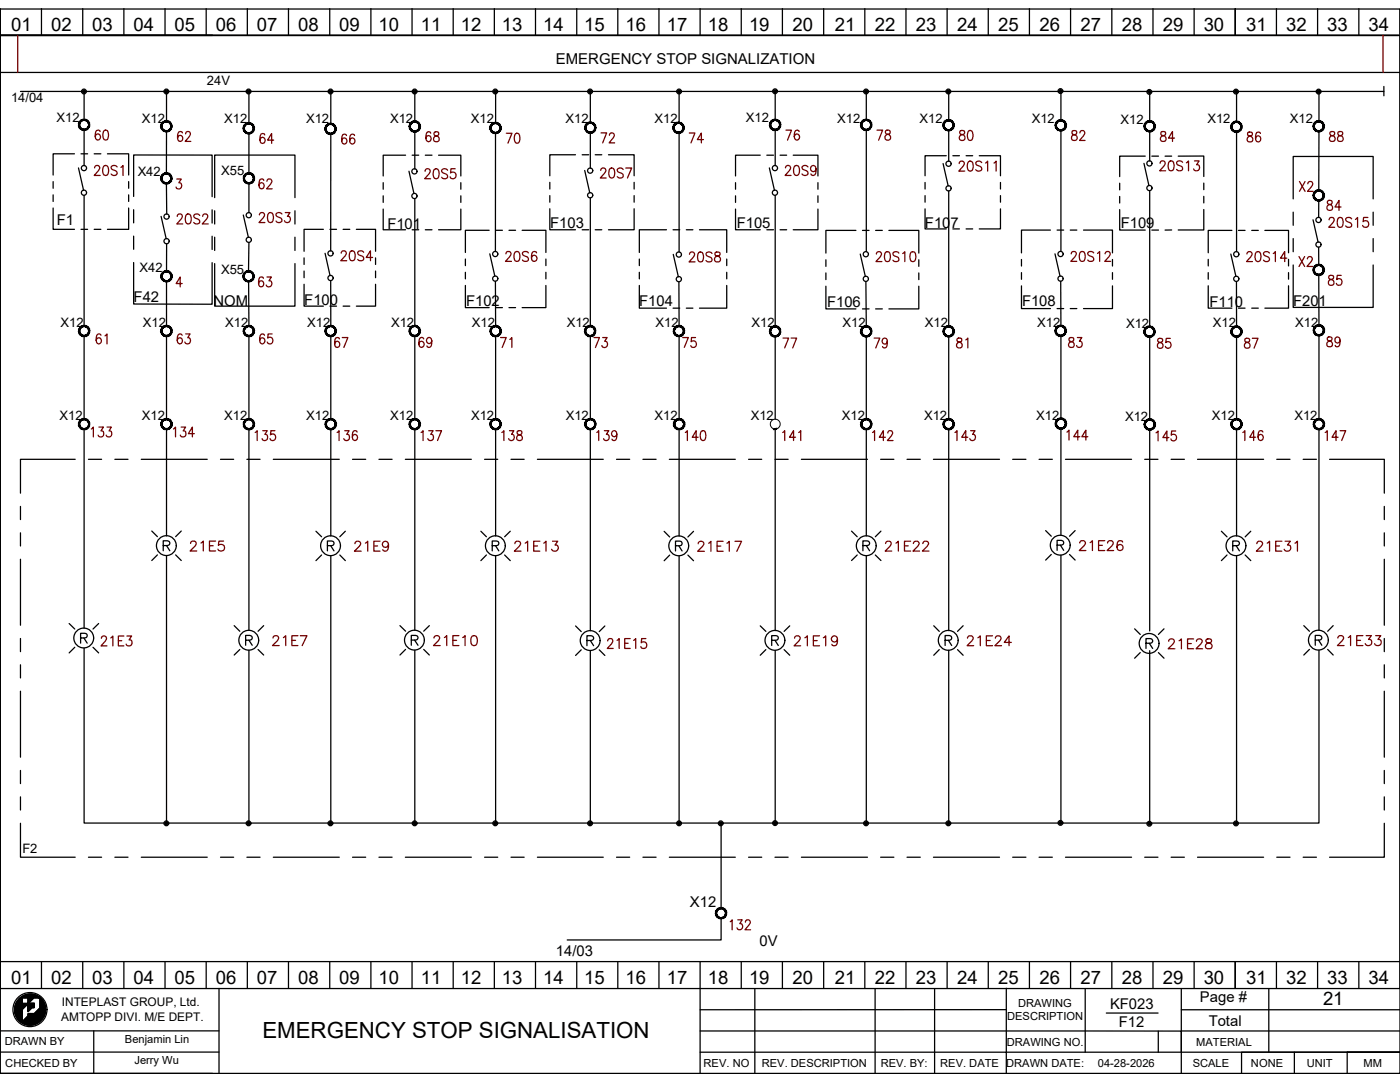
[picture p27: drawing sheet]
<svg xmlns="http://www.w3.org/2000/svg" width="279mm" height="216mm" viewBox="0 0 279 216" stroke-linecap="round" stroke-linejoin="round" font-family="sans-serif">
<defs><g id="words">
<text font-size="4.4" x="52.4" y="207.1">EMERGENCY STOP SIGNALISATION</text>
<g font-size="3.7">
<text x="2.2" y="6.2">01</text>
<text x="10.2" y="6.2">02</text>
<text x="18.4" y="6.2">03</text>
<text x="26.6" y="6.2">04</text>
<text x="34.8" y="6.2">05</text>
<text x="43.1" y="6.2">06</text>
<text x="51.3" y="6.2">07</text>
<text x="59.5" y="6.2">08</text>
<text x="67.7" y="6.2">09</text>
<text x="75.5" y="6.2">10</text>
<text x="84" y="6.2">11</text>
<text x="92" y="6.2">12</text>
<text x="100.2" y="6.2">13</text>
<text x="108.4" y="6.2">14</text>
<text x="116.6" y="6.2">15</text>
<text x="124.8" y="6.2">16</text>
<text x="133.1" y="6.2">17</text>
<text x="141.3" y="6.2">18</text>
<text x="149.5" y="6.2">19</text>
<text x="158.1" y="6.2">20</text>
<text x="166.6" y="6.2">21</text>
<text x="174.6" y="6.2">22</text>
<text x="182.8" y="6.2">23</text>
<text x="191" y="6.2">24</text>
<text x="199.2" y="6.2">25</text>
<text x="207.4" y="6.2">26</text>
<text x="215.6" y="6.2">27</text>
<text x="223.9" y="6.2">28</text>
<text x="232.1" y="6.2">29</text>
<text x="240.2" y="6.2">30</text>
<text x="248.7" y="6.2">31</text>
<text x="256.7" y="6.2">32</text>
<text x="264.9" y="6.2">33</text>
<text x="273.1" y="6.2">34</text>
<text x="2.2" y="196.4">01</text>
<text x="10.2" y="196.4">02</text>
<text x="18.4" y="196.4">03</text>
<text x="26.6" y="196.4">04</text>
<text x="34.8" y="196.4">05</text>
<text x="43.1" y="196.4">06</text>
<text x="51.3" y="196.4">07</text>
<text x="59.5" y="196.4">08</text>
<text x="67.7" y="196.4">09</text>
<text x="75.5" y="196.4">10</text>
<text x="84" y="196.4">11</text>
<text x="92" y="196.4">12</text>
<text x="100.2" y="196.4">13</text>
<text x="108.4" y="196.4">14</text>
<text x="116.6" y="196.4">15</text>
<text x="124.8" y="196.4">16</text>
<text x="133.1" y="196.4">17</text>
<text x="141.3" y="196.4">18</text>
<text x="149.5" y="196.4">19</text>
<text x="158.1" y="196.4">20</text>
<text x="166.6" y="196.4">21</text>
<text x="174.6" y="196.4">22</text>
<text x="182.8" y="196.4">23</text>
<text x="191" y="196.4">24</text>
<text x="199.2" y="196.4">25</text>
<text x="207.4" y="196.4">26</text>
<text x="215.6" y="196.4">27</text>
<text x="223.9" y="196.4">28</text>
<text x="232.1" y="196.4">29</text>
<text x="240.2" y="196.4">30</text>
<text x="248.7" y="196.4">31</text>
<text x="256.7" y="196.4">32</text>
<text x="264.9" y="196.4">33</text>
<text x="273.1" y="196.4">34</text>
<text x="264" y="200.6">21</text>
</g>
<g font-size="3">
<text x="110.9" y="12.7">EMERGENCY STOP SIGNALIZATION</text>
<text x="11.3" y="44.9">F1</text>
<text x="77.3" y="45.6">F101</text>
<text x="109.8" y="45.6">F103</text>
<text x="147" y="45.6">F105</text>
<text x="184.6" y="45.6">F107</text>
<text x="223.7" y="45.6">F109</text>
<text x="26.7" y="60.2">F42</text>
<text x="42.6" y="61">NOM</text>
<text x="60.7" y="60.9">F100</text>
<text x="93" y="61">F102</text>
<text x="127.6" y="61.2">F104</text>
<text x="165.1" y="61.3">F106</text>
<text x="204" y="61.1">F108</text>
<text x="241.4" y="61.3">F110</text>
<text x="258.1" y="61.1">F201</text>
<text x="137.7" y="181">X12</text>
<text x="111" y="190.8">14/03</text>
<text x="151.6" y="188.8">0V</text>
<text x="221.5" y="201.4">KF023</text>
<text x="239.5" y="199.9">Page #</text>
<text x="223.3" y="204.9">F12</text>
<text x="241.2" y="204.7">Total</text>
</g>
<g font-size="2.6">
<text x="41.3" y="17.1">24V</text>
<text x="2.2" y="20.3">14/04</text>
<text x="11.3" y="24.4">X12</text>
<text x="28.3" y="24.6">X12</text>
<text x="44.7" y="24.6">X12</text>
<text x="61.1" y="24.6">X12</text>
<text x="77.9" y="24.6">X12</text>
<text x="94" y="24.6">X12</text>
<text x="112.9" y="24.6">X12</text>
<text x="130.6" y="24.6">X12</text>
<text x="148.8" y="24.4">X12</text>
<text x="167.1" y="24.6">X12</text>
<text x="183.5" y="24.6">X12</text>
<text x="205.9" y="24.5">X12</text>
<text x="223.6" y="24.7">X12</text>
<text x="241" y="24.6">X12</text>
<text x="257.4" y="24.6">X12</text>
<text x="27.5" y="35.2">X42</text>
<text x="44.2" y="34.9">X55</text>
<text x="27.9" y="54.2">X42</text>
<text x="44.1" y="54.6">X55</text>
<text x="12.1" y="65.3">X12</text>
<text x="28.5" y="65.3">X12</text>
<text x="45" y="65.3">X12</text>
<text x="61.3" y="65.3">X12</text>
<text x="78" y="65.3">X12</text>
<text x="94.2" y="65.3">X12</text>
<text x="113.1" y="65.3">X12</text>
<text x="130.8" y="65.3">X12</text>
<text x="150" y="65.3">X12</text>
<text x="168.2" y="65.3">X12</text>
<text x="184.6" y="65.3">X12</text>
<text x="207" y="65.2">X12</text>
<text x="224.7" y="65.4">X12</text>
<text x="242.1" y="65.3">X12</text>
<text x="258.5" y="65.3">X12</text>
<text x="11.9" y="83.9">X12</text>
<text x="28.3" y="83.9">X12</text>
<text x="44.8" y="83.9">X12</text>
<text x="61.1" y="83.9">X12</text>
<text x="77.9" y="83.9">X12</text>
<text x="94" y="83.9">X12</text>
<text x="112.9" y="83.9">X12</text>
<text x="130.6" y="83.9">X12</text>
<text x="149.8" y="83.9">X12</text>
<text x="168" y="83.9">X12</text>
<text x="184.4" y="83.9">X12</text>
<text x="206.8" y="83.8">X12</text>
<text x="224.5" y="83.9">X12</text>
<text x="241.9" y="83.9">X12</text>
<text x="258.3" y="83.9">X12</text>
<text x="4.5" y="170.3">F2</text>
</g>
<g font-size="2.4">
<text x="12.2" y="203.7">AMTOPP DIVI. M/E DEPT.</text>
<text x="12.3" y="200.7">INTEPLAST GROUP, Ltd.</text>
</g>
<g font-size="2.2">
<text x="201" y="203.6">DESCRIPTION</text>
<text x="203.2" y="201">DRAWING</text>
<text x=".9" y="208.6">DRAWN BY</text>
<text x="24.9" y="208.1">Benjamin Lin</text>
<text x="200.9" y="208.6">DRAWING NO.</text>
<text x="238.7" y="208.6">MATERIAL</text>
<text x="1.1" y="212.9">CHECKED BY</text>
<text x="26.8" y="212.2">Jerry Wu</text>
<text x="140.4" y="212.9">REV. NO</text>
<text x="152" y="212.9">REV. DESCRIPTION</text>
<text x="175.8" y="212.9">REV. BY:</text>
<text x="187.6" y="212.9">REV. DATE DRAWN DATE:</text>
<text x="219.1" y="212.9">04-28-2026</text>
<text x="238" y="212.9">SCALE</text>
<text x="249.7" y="212.9">NONE</text>
<text x="260.8" y="212.9">UNIT</text>
<text x="272.1" y="212.9">MM</text>
</g>
</g></defs>
<g fill="none" stroke="#000" stroke-width=".25">
<path d="M.1 1.8h279.3v212.4h-279.3zM.1 7v-5.2v190.2v-4.3M.1 14.5h279.3M4.1 18.2h272.1M8.3 1.7v5.4M16.5 1.7v5.4M16.8 18.2v5.7M24.7 1.7v5.4M32.9 1.7v5.4M33.2 18.2v6M41.1 1.7v5.4M42.4 7.1h-42.3h279.3"/>
<path d="M49.4 1.7v5.4M49.7 18.2v6.4M57.6 1.7v5.4M65.8 1.7v5.4M66 18.2v6.5M74 1.7v5.4M82.2 1.7v5.4M82.8 18.2v6.1M90.4 1.7v5.4M98.7 1.7v5.4M98.9 18.2v6.4M106.9 1.7v5.4"/>
<path d="M115.1 1.7v5.4M117.8 18.2v6.3M123.3 1.7v5.4M131.5 1.7v5.4M135.5 18.2v6.3M139.7 1.7v5.4M147.9 1.7v5.4M154.7 18.2v5.7M156.1 1.7v5.4M164.4 1.7v5.4M172.6 1.7v5.4M172.9 18.2v5.7"/>
<path d="M180.8 1.7v5.4M189 1.7v5.4M189.3 18.2v5.8M197.2 1.7v5.4M205.4 1.7v5.4M211.7 18.1v5.9M213.7 1.7v5.4M221.9 1.7v5.4M229.4 18.3v5.9M230.1 1.7v5.4M238.3 1.7v5.4M246.5 7.1v-5.4v5.4"/>
<path d="M246.8 18.2v6.1M254.7 1.7v5.4M263 1.7v5.4M263.2 18.2v6M271.2 1.7v5.4M276.2 17.3v1.8M279.4 1.8v195.5h-279.3v-5.3M10.6 36.2v1.4M10.6 38.9v1.3M14.9 30.7h-4.3v4.2M15.7 33.5l1 4.5M16.2 30.7h1.3"/>
<path d="M16.8 25.9v7.2M16.8 39v25.9M18.8 30.7h1.3M21.4 30.7h4.3v4.2M25.7 36.2v1.4M25.7 38.9v1.3M26.7 39.2v-8.3h15.6v8.3M33.2 36.6l.1 6.1M33.2 26.2v8.4M42.8 39.4v-8.5h16.1v8.5M49.7 26.6v8M49.7 36.6v5.9"/>
<path d="M66 26.7v23.4M76.5 36.4v1.4M76.5 39.1v1.3M80.9 31h-4.4v4.1M81.6 34.2l1 4.4M82.3 31h1.3M82.8 26.2v7.5M82.8 39.6v25.4M84.9 31h1.3M87.5 31h4.5v4.1M92 36.4v1.4M92 39.1v1.3"/>
<path d="M98.9 26.5v23.7M109.7 36.4v1.3M109.7 39v1.3M114.9 30.9h-5.2v4.2M116.2 30.9h1.3M116.7 34l1 4.5M117.8 26.5v7.1M117.8 39.5v25.6M118.8 30.9h1.3M121.4 30.9h5.2v4.2M126.6 36.4v1.3M126.6 39v1.3"/>
<path d="M135.5 26.5v23.8M146.8 36.4v1.4M146.8 39.1v1.3M151.7 31h-4.9v4.1M153 31h1.4M153.5 33.5l1.1 4.5M154.7 25.9v7.2M154.7 39v26.1M155.7 31h1.3M158.3 31h4.9v4.1M163.2 36.4v1.4M163.2 39.1v1.3"/>
<path d="M172.9 25.9v24.3M184.6 36.4v1.3M184.6 39v1.3M188.2 32.6l1 4.5M188.8 31.1h-4.2v4M189.3 26v6.2M189.3 38.1v27M190.2 31.1h1.3M192.8 31.1h1.3M195.4 31.1h4.3v4M199.7 36.4v1.3M199.7 39v1.3"/>
<path d="M211.7 26v24.1M223.5 36.6v1.3M223.5 39.2v1.3M228.3 32.6l1 4.5M228.6 31.2h-5.1v4M229.4 26.2v5.9M229.4 38.1v27.1M229.9 31.2h1.3M232.5 31.2h1.3M235.1 31.2l5.1-.1v4.1M240.2 36.5v1.3M240.2 39.2v1.3"/>
<path d="M246.8 26.3v23.9M258.1 39.7v-8.5h15.9v8.5M263.2 40v3.4M263.2 26.2v11.8M10.6 41.5v4.3h4.3M16.2 45.8h1.3M18.8 45.8h1.3M25.7 41.5v4.3h-4.3M26.7 52.4v8.3h15.6v-8.3M26.7 41.8v2.7M26.7 47.1v2.6M32.2 43.2l1 4.4"/>
<path d="M33.2 56.1v9M33.3 48.7l-.1 5.4M42.3 41.9v2.6M42.3 47.1v2.7M42.8 52.6v8.5h16.1v-8.5M42.8 42.1v2.6M42.8 47.3v2.7M48.6 42.9l1 4.5M49.6 56.1l.1 9M49.7 48.4l-.1 5.7M58.9 42.1v2.6M58.9 47.3v2.7"/>
<path d="M60.7 56.7v4.4h3.8M60.7 51.5v1.3M60.7 54.1v1.3M64.5 45.8h-3.8v4.3M64.9 50.5l1 4.5M65.8 45.8h1.4M66 56v9.1M68.5 45.8h1.3M71.1 45.8h3.9v4.3M75 56.7v4.4h-3.9M75 51.5v1.3M75 54.1v1.3"/>
<path d="M76.5 41.7v4.1h4.4M82.3 45.8h1.3M84.9 45.8h1.3M92 41.7v4.1h-4.5M92.9 57v4.4h4.7M92.9 51.7v1.3M92.9 54.3v1.3M97.6 46h-4.7v4.4M97.7 50.7l1.1 4.4M98.9 56.1v9M98.9 46h1.4M101.6 46h1.3"/>
<path d="M104.2 46h4.7v4.4M108.9 57v4.4h-4.7M108.9 51.7v1.3M108.9 54.3v1.3M109.7 41.7v4.1h5.2M116.2 45.8h1.3M118.8 45.8h1.3M126.6 41.7v4.1h-5.2M127.6 57v4.5h5.4M127.6 51.7v1.3M127.6 54.3v1.3M133 45.8h-5.4v4.6"/>
<path d="M134.3 45.8h1.4M134.4 50.8l1 4.4M135.5 56.2v8.9M137 45.8h1.3M139.6 45.8h5.4v4.6M145 57v4.5h-5.4M145 51.7v1.3M145 54.3v1.3M146.8 41.7v4.1h4.9M153 45.8h1.4M155.7 45.8h1.3M163.2 41.7v4.1h-4.9"/>
<path d="M164.8 57.1v4.5h6M164.8 51.8v1.3M164.8 54.5v1.3M170.8 46h-6v4.5M171.7 50.7l1 4.5M172.1 46h1.3M172.8 56.2l.1 8.9M174.8 46h1.3M177.4 46h6v4.5M183.4 57.1v4.5h-6M183.4 51.8v1.3M183.4 54.5v1.3"/>
<path d="M184.6 41.7v4h4.2M190.2 45.7h1.3M192.8 45.7h1.3M199.7 41.7v4h-4.3M203.9 57v4.6h5.7M203.9 51.8v1.3M203.9 54.4v1.3M209.6 45.9h-5.7v4.6M210.5 50.7l1.1 4.4M211 45.9h1.3M211.7 56.1v8.9M213.6 45.9h1.3"/>
<path d="M216.2 45.9h5.8v4.6M222 57v4.6h-5.8M222 51.8v1.3M222 54.4v1.3M223.5 41.8v4.1h5.1M229.9 45.9h1.3M233.8 45.9h-1.3M240.2 41.8v4.1h-5.1M241.1 57v4.5h4.8M241.1 51.8v1.3M241.1 54.4v1.3M245.6 50.7l1.1 4.5"/>
<path d="M245.9 46h-4.8v4.4M246.8 56.2v9M247.2 46h1.3M249.8 46h1.3M252.4 46h4.8v4.4M257.2 57v4.5h-4.8M257.2 51.8v1.3M257.2 54.4v1.3M258.1 52.9v8.4h15.9v-8.4M258.1 42.3v2.7M258.1 47.6v2.6M262 43.9l1.1 4.4"/>
<path d="M263.2 49.3v3.6M263.2 54.9v10M274 42.3v2.7M274 47.6v2.6M16.8 67v16.7M33.2 67v16.7M49.7 67v16.7M65.8 61.1h1.4M66 67v16.7M68.5 61.1h1.3M82.8 67v16.7M98.9 67.1v16.6"/>
<path d="M98.9 61.4h1.4M101.6 61.4h1.3M117.8 67.1v16.6M134.3 61.5h1.4M135.5 67v16.7M137 61.5h1.3M154.7 67.1v16.6M172.1 61.6h1.3M172.9 67.1v16.6M174.8 61.6h1.3M189.3 67.1v16.6M211 61.6h1.3"/>
<path d="M211.7 67v16.5M213.6 61.6h1.3M229.4 67.2v16.5M246.8 67.1v16.6M247.2 61.5h1.3M249.8 61.5h1.3M263.2 66.9v16.8M15 91.7h-10.9v6.7M16.8 85.6v39.8M17.7 91.7h2.6M22.9 91.7h2.6M28.2 91.7h13.2"/>
<path d="M33.2 85.6v21.3M44 91.7h2.6M49.3 91.7h2.6M49.7 85.6v40.2M54.5 91.7h13.2M66 85.6v21.4M70.4 91.7h2.6M75.6 91.7h2.7M80.9 91.7h13.2M82.8 85.6v40.2M96.7 91.7h2.6M98.9 85.6v21.4"/>
<path d="M102 91.7h2.6M107.3 91.7h13.1M117.8 85.6v40.3M123 91.7h2.7M128.3 91.7h2.6M133.6 91.7h13.1M135.5 85.6v21.4M149.4 91.7h2.6M154.7 91.7h2.6M154.7 85.6v40.2M159.9 91.7h13.2M172.9 85.6v21.3"/>
<path d="M175.7 91.7h2.7M181 91.7h2.7M186.3 91.7h13.2M189.3 85.6v40.2M202.1 91.7h2.6M207.4 91.7h2.6M211.7 85.5v21.3M212.6 91.7h13.2M228.5 91.7h2.6M229.4 85.7v40.2M233.7 91.7h2.7M239 91.7h13.2"/>
<path d="M246.8 85.6v21.4M254.8 91.7h2.7M260.1 91.7h2.6M263.2 85.6v40.2M265.3 91.7h11v6.7M4.1 101v2.7M4.1 106.3v2.6M4.1 111.6v13.2M30.3 106l1.1 1.1M31.4 110.7l-1.1 1.1M32.6 108.9l1.1-.1 .2-.3-.1-.4-.4-.2h-.8v2M33.2 110.9v53.3"/>
<path d="M33.2 108.9l.7 1M35.1 110.7l1.1 1.1M36.2 106l-1.1 1.1M63.1 106l1.1 1.1M64.2 110.7l-1.1 1.2M65.3 108.9l1.2-.1 .2-.3-.1-.4-.4-.1h-.9v1.9M66 108.9l.7 1M66 110.9v53.3M67.8 110.7l1.1 1.2M68.9 106l-1.1 1.1M96 106l1.1 1.1M97.1 110.7l-1.1 1.2"/>
<path d="M98.2 108.9l1.2-.1 .1-.3v-.4l-.4-.1h-.9v1.9M98.9 108.9l.6 1M98.9 110.9v53.3M100.7 110.7l1.1 1.2M101.8 106l-1.1 1.1M132.5 106l1.1 1.1M133.6 110.8l-1.1 1.1M134.8 108.9l1.2-.1 .1-.3-.1-.3-.3-.2h-.9v1.9M135.5 108.9l.6 1M135.5 110.9v53.3M137.3 110.8l1.1 1.1M138.4 106l-1.1 1.1"/>
<path d="M169.9 106l1.2 1.1M171.1 110.7l-1.2 1.1M172.2 108.9l1.2-.1a.46 .46 0 0 0 0-.8l-1.2-.1v2M172.9 110.9v53.3M172.9 108.9l.6 1M174.7 110.7l1.1 1.1M175.8 106l-1.1 1.1M208.7 105.9l1.1 1.1M209.8 110.6l-1.1 1.2M211 108.8l1.1-.1 .2-.3-.1-.4-.4-.2h-.8v2M211.6 108.8l.7 1M211.7 110.8v53.3"/>
<path d="M213.4 110.6l1.2 1.2M214.6 105.9l-1.2 1.1M243.8 106l1.1 1.1M244.9 110.7l-1.1 1.2M246 108.9l1.2-.1a.47 .47 0 0 0 0-.8h-1.2v1.9M246.7 108.9l.7 1M246.8 110.9v53.3M248.5 110.7l1.1 1.2M249.6 106l-1.1 1.1M276.3 101v2.7M276.3 106.3v2.6M276.3 111.6v13.2"/>
<path d="M4.1 127.4v2.6M4.1 132.7v2.6M4.1 137.9v13.2M13.8 124.4l1.1 1.1M14.9 129.2l-1.1 1.1M16.1 127.3l1.1-.1 .2-.3-.1-.4-.4-.1h-.8v1.9M16.7 127.3l.7 1M16.8 129.3v34.9h246.4v-34.4M18.6 129.2l1.1 1.1M19.7 124.4l-1.1 1.1M46.7 124.8l1.2 1.2M47.9 129.6l-1.2 1.1"/>
<path d="M49 127.7l1.1-.1 .2-.2-.1-.4-.3-.2h-.9v2M49.7 129.8v34.4M49.7 127.7l.6 1.1M51.5 129.6l1.1 1.1M52.6 124.8l-1.1 1.2M79.8 124.8l1.1 1.1M80.9 129.6l-1.1 1.1M82.1 127.7l1.1-.1a.47 .47 0 0 0 0-.7l-1.1-.1v2M82.7 127.7l.7 1.1M82.8 129.8v34.4M84.6 129.6l1.1 1.1M85.7 124.8l-1.1 1.1"/>
<path d="M114.9 124.9l1.1 1.1M116 129.7l-1.1 1.1M117.1 127.8l1.2-.1a.44 .44 0 0 0 0-.7l-1.2-.1v1.9M117.8 129.8v34.4M117.8 127.8l.7 1M119.6 129.7l1.1 1.1M120.7 124.9l-1.1 1.1M151.7 124.9l1.1 1.1M152.8 129.6l-1.1 1.1M154 127.8l1.1-.1 .2-.3-.1-.4-.3-.2h-.9v2M154.7 127.8l.6 1M154.7 129.8v34.4"/>
<path d="M156.5 129.6l1.1 1.1M157.6 124.9l-1.1 1.1M186.4 124.9l1.1 1.1M187.5 129.6l-1.1 1.1M188.6 127.8l1.2-.1 .1-.3-.1-.4-.3-.2h-.9v2M189.3 127.8l.6 1M189.3 129.8v34.4M191.1 129.6l1.1 1.1M192.2 124.9l-1.1 1.1M226.4 125.5l1.2 1.1M227.6 130.2l-1.2 1.1M228.7 128.4l1.1-.1a.46 .46 0 0 0 0-.8l-1.1-.1v2"/>
<path d="M229.4 128.4l.6 1M229.4 129.8v34.5M231.2 130.2l1.1 1.1M232.3 125.5l-1.1 1.1M260.2 124.8l1.1 1.2M261.3 129.6l-1.1 1.1M262.5 127.7h.8a.5 .5 0 0 0 .5-.5l-.2-.3-.3-.1h-.8v2M263.1 127.7l.7 1.1M265 129.6l1.1 1.1M266.1 124.8l-1.1 1.2M276.3 127.4v2.6M276.3 132.7v2.6"/>
<path d="M276.3 137.9v13.2M4.1 153.7v2.7M4.1 159v2.6M276.3 153.7v2.7M276.3 159v2.6M4.1 164.3v6.7h10.9M17.7 171h2.6M22.9 171h2.6M28.2 171h13.2M44 171h2.6M49.3 171h2.6M54.5 171h13.2"/>
<path d="M70.4 171h2.6M75.6 171h2.7M80.9 171h13.2M96.7 171h2.6M102 171h2.6M107.3 171h13.1M123 171h2.7M128.3 171h2.6M133.6 171h13.1M143.9 164.2v17M149.4 171h2.6M154.7 171h2.6"/>
<path d="M159.9 171h13.2M175.7 171h2.7M181 171h2.7M186.3 171h13.2M202.1 171h2.6M207.4 171h2.6M212.6 171h13.2M228.5 171h2.6M233.7 171h2.7M239 171h13.2M254.8 171h2.7M260.1 171h2.6"/>
<path d="M276.3 164.3v6.7h-11M.1 192v5.2M.1 191.9h279.3M4.3 198.9l-.9 .8M4.3 198.9h1.3v1.3h-1.3zM4.4 199.2l-1.4 1.4M4.4 199.2l-1.4 1.5M4.4 199.3l-1.4 1.5M4.4 199.4l-1.5 1.5M4.4 199.5l-1.5 1.5M4.4 199.5l-1.5 1.6M4.4 199.6l-1.5 1.5"/>
<path d="M4.4 199.7l-1.5 1.5M4.4 199.7l-1.5 1.6M4.4 199.8l-1.5 1.6M4.4 199.9l-1.5 1.5M4.4 199.9l-1.5 1.6M4.5 198.8l-1.2 1.1M4.7 198.6l-1.5 1.6M4.9 198.6l-1.8 1.7M5.1 198.5l-2.1 2M5.2 198.5l-.7 .6M5.3 198.4l-.7 .7M5.4 198.4l-.8 .7"/>
<path d="M5.4 198.4l-.7 .7M5.5 198.4l-.7 .7M5.6 198.4l-.8 .7M5.6 199.5l1.1-1.1-1.1 1.1M5.7 198.4l-.8 .7M5.8 198.4l-.8 .7M5.8 198.4l-.7 .7M5.9 198.4l-.8 .7M6 198.3l-.8 .8M6 198.3l-.7 .8M6.1 198.4l-.8 .7M6.2 198.4l-.8 .7"/>
<path d="M6.2 198.4l-.7 .7M6.3 198.4l-.8 .7M6.4 198.4l-.8 .7M6.4 198.4l-.8 .8M6.5 198.4l-.9 .8M6.5 198.4l-.9 .9M6.6 198.4l-1 1M6.8 198.4l-1.2 1.2M6.8 198.5l-1.2 1.2M6.9 198.5l-1.3 1.2M6.9 198.5l-1.3 1.3M7 198.5l-1.4 1.4"/>
<path d="M7.1 198.5l-1.5 1.5M7.1 198.5l-1.5 1.6M7.2 198.6l-1.6 1.6M7.2 198.6l-4 4.1 4.1-4.1M7.3 198.6l-.5 .5M7.4 198.6l-.5 .5M7.4 198.7l-.4 .4M7.5 198.7l-.5 .4M7.5 198.7l-.4 .4M7.6 198.8l-.4 .3M7.6 198.8l-.3 .3M7.6 199.1l.2-.2-.1 .2"/>
<path d="M7.7 198.8l-.3 .3M7.7 198.9l-.2 .2M7.8 198.9l-.3 .2M7.9 199l-.2 .2M7.9 199l-.1 .2M8 199.8l.4-.4-.4 .5M8 199l-.2 .2 .2-.1M8 199.1l-.1 .2M8.1 199.1l-.2 .2M8.1 199.3l-.2-.3-1-.1-2.6 2.6v2.5l1.3-1.3v-.4h1.3l1.2-1.3v-1.7M8.1 199.2l-.2 .1M8.1 199.2l-.2 .2"/>
<path d="M8.2 199.2l-.2 .3M8.2 199.3l-.2 .2M8.3 199.3l-.3 .3M8.3 191.9v5.3M8.3 199.3l-.3 .4M8.3 199.4l-.3 .3M8.4 199.5l-.4 .4M8.4 199.5l-.4 .5M8.5 199.6l-.5 .5M8.6 199.7l-.6 .6M8.6 199.7l-.6 .7M8.7 199.8l-.7 .8"/>
<path d="M8.7 199.9l-.7 .7M8.7 199.9l-.7 .8M8.7 200l-.7 .8M16.5 191.9v5.3M24.7 191.9v5.3M32.9 191.9v5.3M41.1 191.9v5.3M43.7 197.2v17M49.4 191.9v5.3M57.6 191.9v5.3M65.8 191.9v5.3M74 191.9v5.3"/>
<path d="M82.2 191.9v5.3M90.4 191.9v5.3M98.7 191.9v5.3M106.9 191.9v5.3M115.1 191.9v5.3M123.3 191.9v5.3M131.5 191.9v5.3M139.7 191.9v22.3M143.9 183.2v4.4h-30.7M147.9 191.9v5.3M150.6 197.3v16.9M156.1 191.9v5.3"/>
<path d="M164.4 191.9v5.3M172.6 191.9v5.3M174.6 197.3v16.9M180.8 191.9v5.3M186.5 197.3v16.9M189 191.9v5.3M197.2 191.9v5.3M200.8 197.2v12.8h78.6h-10.5v4.2M205.4 191.9v5.3M213.7 191.9v5.3M216.6 197.3v12.7M221.9 191.9v5.3"/>
<path d="M230.1 191.9v5.3M235.8 197.3v16.9M238.3 191.9v5.3M246.5 197.2v-5.3v5.3M253.2 197.3v12.7M254.7 191.9v5.3M263 191.9v5.3M271.2 191.9v5.3M.1 209.9h43.6M.1 205.7h43.6M.1 214.2h42.3M4.4 201.5l-1.2 1.3"/>
<path d="M4.4 201.8l-1.1 1.2M4.4 201.9l-1.1 1.2M4.4 202.1l-1 1M4.4 202.1l-1 1.1M4.4 202.4l-.9 .9M4.4 202.5l-.8 .9M4.4 202.7l-.8 .8M4.4 202.8l-.7 .8 .7-.8M4.4 202.9l-.7 .7M4.4 203l-.6 .6 .6-.6M4.4 203.2l-.5 .6M4.4 203.3l-.4 .5"/>
<path d="M4.4 200l-1.5 1.6M4.4 200.1l-1.5 1.6M4.4 200.2l-1.5 1.6M4.4 201.6l-1.2 1.2M4.4 201.7l-1.2 1.2M4.4 201.7l-1.1 1.2M4.4 202l-1 1.1M4.4 202.2l-1 1M4.4 202.3l-.9 1M4.4 202.6l-.8 .9M4.4 203.1l-.5 .6M4.4 203.2l-.5 .5"/>
<path d="M4.4 203.4l-.4 .4M4.4 203.5l-.4 .4M4.4 203.5l-.3 .4M4.4 203.6l-.3 .3M4.4 203.6l-.3 .4M4.4 203.7l-.2 .3M4.4 203.8l-.2 .2M4.5 200.3l-1.6 1.6M4.6 200.3l-1.7 1.6M4.6 200.3l-1.7 1.7M4.7 200.3l-1.8 1.8M4.8 200.3l-1.8 1.8"/>
<path d="M4.8 200.3l-1.8 1.9M4.9 200.3l-1.9 1.9M5 200.3l-2 2M5.1 200.3l-2.1 2M5.1 200.3l-2.1 2.1M5.2 200.3l-2.2 2.1M5.3 200.3l-2.2 2.2M5.3 200.3l-2.2 2.2 2.3-2.2M5.5 200.3l-2.4 2.3M5.6 200.2h1.3v.8h-.5l-.8 .9zM5.7 202.2l-.1 .1M5.7 200.2l-.1 .1"/>
<path d="M5.7 202.2l-.1 .2M5.8 200.2l-.2 .2M5.8 202.2l-.2 .2M5.9 202.2l-.3 .3M5.9 200.2l-.3 .3 .2-.2M5.9 200.2l-.3 .4M6 202.2l-.4 .4M6 200.2l-.4 .4 .3-.3M6.1 200.2l-.5 .5M6.1 202.2l-1.8 1.8M6.2 200.2l-.6 .6M6.2 202.2l-1.9 1.9"/>
<path d="M6.2 200.2l-.6 .7M6.3 200.2l-.7 .7M6.4 202.2l-2 1.9M6.4 200.2l-.8 .8 .8-.7M6.4 202.2l-1.9 2M6.5 202.2l-2 2M6.5 200.2l-.9 .9 .9-.8M6.6 200.2l-1 1.1M6.6 202.2l-2 2M6.7 200.2l-1.1 1.1M6.7 202.2l-2 2.1M6.8 202.2l-2.1 2.1"/>
<path d="M6.8 200.2l-1.2 1.2M6.8 200.6l-1.2 1.1M6.8 200.7l-.4 .4M6.8 200.8l-.3 .3M6.8 201l-.1 .1M6.8 201v.1M6.9 200.2l-1.3 1.2 1.2-1.1M6.9 200.3l-1.3 1.2M6.9 200.3l-1.3 1.3 1.2-1.2M6.9 200.4l-1.3 1.3 1.2-1.2M6.9 200.5l-1.3 1.3M6.9 200.6l-1.3 1.2"/>
<path d="M6.9 200.6l-.4 .4M6.9 200.7l-.4 .3M6.9 200.8l-.3 .3M6.9 200.9l-.3 .2M6.9 200.9l-.1 .1M6.9 201h-.1M8 200.2l.5-.6-.5 .6M8 200.4l.6-.7-.6 .8M8.7 203.1l-1.1 1M8.8 200l-.8 .8M8.8 202.9l-1.3 1.3M8.8 200.1l-.8 .8"/>
<path d="M8.8 200.1l-.8 .9M8.8 202.8l-1.5 1.5M8.8 200.2l-.8 .8M8.9 200.2l-4.1 4.1M8.9 200.3l-4.1 4M8.9 202.7l-1.7 1.6M8.9 200.3l-4 4.1M8.9 200.4l-3.9 4M8.9 202.5l-1.8 1.9M9 200.4l-4 4M9 200.5l-3.9 3.9M9 200.6l-3.9 3.8"/>
<path d="M9 200.6l-3.8 3.8 3.8-3.7M9 202.4l-2.1 2M9 202.2l-2.2 2.3M9 200.7l-3.7 3.8M9 200.8l-3.7 3.7M9 202.2l-2.3 2.3M9.1 200.8l-3.7 3.7M9.1 202.1l-2.5 2.4M9.1 200.9l-3.7 3.6M9.1 201l-3.6 3.5M9.1 201l-3.5 3.5M9.1 202l-2.6 2.5"/>
<path d="M9.1 201.1l-3.5 3.5M9.1 201.1l-3.4 3.5M9.1 201.2l-3.4 3.4M9.1 201.7l-2.8 2.9M9.1 201.8l-2.7 2.8M9.1 201.9l-2.6 2.6M9.1 201.3l-3.3 3.3M9.1 201.3l-3.2 3.3M9.1 201.4l-3.2 3.2M9.1 201.5l-3.1 3.1M9.1 201.5l-3 3.1M9.1 201.6l-3 3"/>
<path d="M9.1 201.7l-2.9 2.9M18.7 205.7v8.5M139.7 205.7h96.1v4.3M139.7 210h61.1v4.2M200.8 201.5h-61.1M220.8 202.1h10.3M231.2 205.7v4.3M235.8 201.5h43.6M235.8 205.7h43.6M258.3 210h-10.5v4.2M268.9 210h-10.6v4.2"/>
<circle cx="16.8" cy="18.3" r=".48"/>
<circle cx="16.8" cy="18.3" r=".29"/>
<circle cx="16.8" cy="18.3" r=".14"/>
<circle cx="33.2" cy="18.3" r=".48"/>
<circle cx="33.2" cy="18.3" r=".29"/>
<circle cx="33.2" cy="18.3" r=".14"/>
<circle cx="49.6" cy="18.3" r=".48"/>
<circle cx="49.6" cy="18.3" r=".29"/>
<circle cx="49.6" cy="18.3" r=".14"/>
<circle cx="66" cy="18.3" r=".48"/>
<circle cx="66" cy="18.3" r=".29"/>
<circle cx="66" cy="18.3" r=".14"/>
<circle cx="82.8" cy="18.3" r=".48"/>
<circle cx="82.8" cy="18.3" r=".29"/>
<circle cx="82.8" cy="18.3" r=".14"/>
<circle cx="98.8" cy="18.3" r=".48"/>
<circle cx="98.8" cy="18.3" r=".29"/>
<circle cx="98.8" cy="18.3" r=".14"/>
<circle cx="117.8" cy="18.3" r=".48"/>
<circle cx="117.8" cy="18.3" r=".29"/>
<circle cx="117.8" cy="18.3" r=".14"/>
<circle cx="135.5" cy="18.3" r=".48"/>
<circle cx="135.5" cy="18.3" r=".29"/>
<circle cx="135.5" cy="18.3" r=".14"/>
<circle cx="154.7" cy="18.2" r=".48"/>
<circle cx="154.7" cy="18.2" r=".29"/>
<circle cx="154.7" cy="18.2" r=".14"/>
<circle cx="172.8" cy="18.3" r=".48"/>
<circle cx="172.8" cy="18.3" r=".29"/>
<circle cx="172.8" cy="18.3" r=".14"/>
<circle cx="189.3" cy="18.3" r=".48"/>
<circle cx="189.3" cy="18.3" r=".29"/>
<circle cx="189.3" cy="18.3" r=".14"/>
<circle cx="211.6" cy="18.2" r=".48"/>
<circle cx="211.6" cy="18.2" r=".29"/>
<circle cx="211.6" cy="18.2" r=".14"/>
<circle cx="229.4" cy="18.3" r=".48"/>
<circle cx="229.4" cy="18.3" r=".29"/>
<circle cx="229.4" cy="18.3" r=".14"/>
<circle cx="246.7" cy="18.3" r=".48"/>
<circle cx="246.7" cy="18.3" r=".29"/>
<circle cx="246.7" cy="18.3" r=".14"/>
<circle cx="263.2" cy="18.3" r=".48"/>
<circle cx="263.2" cy="18.3" r=".29"/>
<circle cx="263.2" cy="18.3" r=".14"/>
<circle cx="16.8" cy="38.4" r=".52"/>
<circle cx="16.8" cy="33.5" r=".52"/>
<circle cx="82.7" cy="34.2" r=".52"/>
<circle cx="82.7" cy="39.1" r=".52"/>
<circle cx="117.8" cy="39" r=".52"/>
<circle cx="117.8" cy="34" r=".52"/>
<circle cx="154.7" cy="38.4" r=".52"/>
<circle cx="154.7" cy="33.5" r=".52"/>
<circle cx="189.3" cy="37.6" r=".52"/>
<circle cx="189.3" cy="32.7" r=".52"/>
<circle cx="229.4" cy="37.5" r=".52"/>
<circle cx="229.4" cy="32.6" r=".52"/>
<circle cx="33.2" cy="43.2" r=".52"/>
<circle cx="33.2" cy="48.1" r=".52"/>
<circle cx="49.6" cy="42.9" r=".52"/>
<circle cx="49.6" cy="47.8" r=".52"/>
<circle cx="66" cy="50.6" r=".52"/>
<circle cx="66" cy="55.5" r=".52"/>
<circle cx="98.8" cy="50.7" r=".52"/>
<circle cx="98.8" cy="55.6" r=".52"/>
<circle cx="135.5" cy="55.7" r=".52"/>
<circle cx="135.5" cy="50.8" r=".52"/>
<circle cx="172.8" cy="50.7" r=".52"/>
<circle cx="172.8" cy="55.6" r=".52"/>
<circle cx="211.7" cy="50.7" r=".52"/>
<circle cx="211.7" cy="55.6" r=".52"/>
<circle cx="246.7" cy="50.7" r=".52"/>
<circle cx="246.7" cy="55.6" r=".52"/>
<circle cx="263.1" cy="48.8" r=".52"/>
<circle cx="263.1" cy="43.9" r=".52"/>
<circle cx="33.2" cy="108.9" r="1.98"/>
<circle cx="66" cy="108.9" r="1.98"/>
<circle cx="98.9" cy="108.9" r="1.98"/>
<circle cx="135.5" cy="108.9" r="1.98"/>
<circle cx="172.9" cy="108.9" r="1.98"/>
<circle cx="211.6" cy="108.8" r="1.98"/>
<circle cx="246.7" cy="108.9" r="1.98"/>
<circle cx="16.7" cy="127.3" r="1.98"/>
<circle cx="49.6" cy="127.8" r="1.98"/>
<circle cx="82.7" cy="127.7" r="1.98"/>
<circle cx="117.8" cy="127.8" r="1.98"/>
<circle cx="154.7" cy="127.8" r="1.98"/>
<circle cx="189.2" cy="127.8" r="1.98"/>
<circle cx="229.3" cy="128.4" r="1.98"/>
<circle cx="263.1" cy="127.7" r="1.98"/>
<circle cx="33.2" cy="164.3" r=".48"/>
<circle cx="33.2" cy="164.3" r=".29"/>
<circle cx="33.2" cy="164.3" r=".14"/>
<circle cx="49.6" cy="164.3" r=".48"/>
<circle cx="49.6" cy="164.3" r=".29"/>
<circle cx="49.6" cy="164.3" r=".14"/>
<circle cx="65.9" cy="164.3" r=".48"/>
<circle cx="65.9" cy="164.3" r=".29"/>
<circle cx="65.9" cy="164.3" r=".14"/>
<circle cx="82.8" cy="164.3" r=".48"/>
<circle cx="82.8" cy="164.3" r=".29"/>
<circle cx="82.8" cy="164.3" r=".14"/>
<circle cx="98.8" cy="164.3" r=".48"/>
<circle cx="98.8" cy="164.3" r=".29"/>
<circle cx="98.8" cy="164.3" r=".14"/>
<circle cx="117.8" cy="164.3" r=".48"/>
<circle cx="117.8" cy="164.3" r=".29"/>
<circle cx="117.8" cy="164.3" r=".14"/>
<circle cx="135.5" cy="164.3" r=".48"/>
<circle cx="135.5" cy="164.3" r=".29"/>
<circle cx="135.5" cy="164.3" r=".14"/>
<circle cx="143.8" cy="164.3" r=".48"/>
<circle cx="143.8" cy="164.3" r=".29"/>
<circle cx="143.8" cy="164.3" r=".14"/>
<circle cx="154.7" cy="164.2" r=".48"/>
<circle cx="154.7" cy="164.2" r=".29"/>
<circle cx="154.7" cy="164.2" r=".14"/>
<circle cx="172.8" cy="164.3" r=".48"/>
<circle cx="172.8" cy="164.3" r=".29"/>
<circle cx="172.8" cy="164.3" r=".14"/>
<circle cx="189.3" cy="164.3" r=".48"/>
<circle cx="189.3" cy="164.3" r=".29"/>
<circle cx="189.3" cy="164.3" r=".14"/>
<circle cx="211.6" cy="164.2" r=".48"/>
<circle cx="211.6" cy="164.2" r=".29"/>
<circle cx="211.6" cy="164.2" r=".14"/>
<circle cx="229.4" cy="164.4" r=".48"/>
<circle cx="229.4" cy="164.4" r=".29"/>
<circle cx="229.4" cy="164.4" r=".14"/>
<circle cx="246.7" cy="164.3" r=".48"/>
<circle cx="246.7" cy="164.3" r=".29"/>
<circle cx="246.7" cy="164.3" r=".14"/>
<circle cx="6" cy="201.5" r="3.4"/>
</g>
<g fill="none" stroke="#720000" stroke-width=".25">
<path d="M3.5 7.1v7.4M276 7.1v7.4M18.9 33.5l.3-.5h.4l.2 .2a.66 .66 0 0 1-.2 .9l-.8 .9h1.2M20 26.2a.47 .47 0 0 0-.7-.1 1.27 1.27 0 0 0 .2 1.8 .58 .58 0 0 0 .6-.7 .58 .58 0 0 0-.8-.4l-.3 .5M20.7 33.1l.5-.1a1.22 1.22 0 0 1 0 2h-.2a1.35 1.35 0 0 1-.3-1.9zM20.8 26.1l.4-.1a1.1 1.1 0 0 1 .4 1.6l-.2 .3h-.4a1.14 1.14 0 0 1-.4-1.6zM23.4 33.3a.64 .64 0 0 0-.7-.3 .64 .64 0 0 0-.5 .5l.2 .3 .8 .4a.48 .48 0 0 1 .2 .5 .48 .48 0 0 1-.5 .3h-.3l-.4-.3M24.1 33.4l.5-.4v2M35.3 35.7h.9l-.5 .8a.6 .6 0 0 1 .5 .9 .6 .6 0 0 1-1.1-.1M36.4 26.5a.47 .47 0 0 0-.7-.2 1.27 1.27 0 0 0 .2 1.9 .58 .58 0 0 0 .6-.7 .58 .58 0 0 0-.8-.4l-.3 .5M37 26.7l.2-.4a.56 .56 0 0 1 .8 .2 .56 .56 0 0 1-.2 .8l-.8 .9h1.1M52.6 36a.47 .47 0 0 0-.7-.2 1.32 1.32 0 0 0 .3 1.9 .58 .58 0 0 0 .5-.7 .58 .58 0 0 0-.8-.4l-.2 .4"/>
<path d="M52.8 26.9a.47 .47 0 0 0-.7-.2 1.82 1.82 0 0 0 0 1.8 .57 .57 0 0 0 .8-.5 .57 .57 0 0 0-.8-.5l-.2 .5M53.3 36.2l.3-.5h.3l.3 .2a.66 .66 0 0 1-.2 .8l-.8 1h1.1M54.6 28h-1.2l.8-1.4v2M69.2 27.1a.47 .47 0 0 0-.8-.2 1.32 1.32 0 0 0 .3 1.8 .58 .58 0 0 0 .5-.7 .58 .58 0 0 0-.8-.4l-.2 .5M70.8 27.1a.47 .47 0 0 0-.8-.2 1.27 1.27 0 0 0 .3 1.8 .58 .58 0 0 0 .5-.7 .58 .58 0 0 0-.8-.4l-.2 .5M84.8 34.2l.4-.5h.3l.3 .2a.66 .66 0 0 1-.2 .8l-.8 1h1.1M86 26.6l-.1-.2-.4-.1a1.2 1.2 0 0 0-.4 1.7 .57 .57 0 0 0 .9-.2 .57 .57 0 0 0-.5-.7h-.3l-.2 .5M86.7 26.4a.45 .45 0 0 0 .1 .7 .63 .63 0 0 1 .9 .5 .63 .63 0 0 1-.8 .7 .65 .65 0 0 1-.3-.8 .65 .65 0 0 1 .7-.4 .43 .43 0 0 0 .2-.7l-.3-.1zM86.7 33.8l.4-.1a1.22 1.22 0 0 1 0 2h-.1a1.35 1.35 0 0 1-.3-1.9zM89.3 34a.64 .64 0 0 0-.6-.3 .64 .64 0 0 0-.6 .5l.2 .2 .9 .4a.48 .48 0 0 1 .1 .5 .48 .48 0 0 1-.4 .4h-.3l-.5-.3M90.8 33.7h-.8l-.1 .8a.64 .64 0 0 1 1 0 .64 .64 0 0 1-.1 1 .64 .64 0 0 1-1-.2M101 26.6h1.2l-.8 2"/>
<path d="M102.9 26.7l.4-.1a1.28 1.28 0 0 1 0 2h-.2a1.37 1.37 0 0 1-.2-1.9zM119.9 34l.3-.5h.4l.2 .2a.66 .66 0 0 1-.1 .9l-.9 .9h1.2M120 26.5h1.1l-.8 2M121.6 27l.3-.5h.4l.2 .2a.66 .66 0 0 1-.2 .9l-.7 .9h1.1M121.8 33.6l.4-.1a1.22 1.22 0 0 1 0 2h-.2a1.35 1.35 0 0 1-.2-1.9zM124.4 33.8a.64 .64 0 0 0-.7-.3 .64 .64 0 0 0-.5 .5l.2 .3 .6 .3a.49 .49 0 0 1 .4 .5 .49 .49 0 0 1-.4 .4h-.4l-.4-.3M124.9 33.5h1.2l-.9 2M137.6 26.5h1.1l-.8 2M140.4 27.9h-1.2l.8-1.4v2M156.8 33.5l.3-.5h.3l.3 .2a.66 .66 0 0 1-.2 .9l-.8 .9h1.2M156.8 26h1.2l-.8 2M158.6 33.1l.4-.1a1.22 1.22 0 0 1 0 2h-.1a1.35 1.35 0 0 1-.3-1.9z"/>
<path d="M159.5 26.2a.45 .45 0 0 0-.7-.1 1.29 1.29 0 0 0 .2 1.9 .57 .57 0 0 0 .6-.5 .57 .57 0 0 0-.4-.7 .57 .57 0 0 0-.7 .5M161.2 33.3a.64 .64 0 0 0-.6-.3 .64 .64 0 0 0-.5 .5l.1 .3 .9 .4a.48 .48 0 0 1 .1 .5 .48 .48 0 0 1-.4 .3h-.3l-.4-.3M162.9 33.7a.55 .55 0 0 1-.8 .4 .55 .55 0 0 1-.2-.8 .55 .55 0 0 1 .9 0 1.92 1.92 0 0 1-.2 1.6 .48 .48 0 0 1-.8-.2M175 26h1.1l-.8 2M176.8 26.1a.43 .43 0 0 0 .1 .6 .63 .63 0 0 1 .8 .6 .63 .63 0 0 1-.7 .7 .65 .65 0 0 1-.4-.8 .65 .65 0 0 1 .8-.5 .45 .45 0 0 0 .2-.6l-.3-.1zM191.4 32.6l.4-.4h.3l.3 .1a.66 .66 0 0 1-.2 .9l-.9 .9h1.2M191.6 26.1a.41 .41 0 0 0 .2 .7 .63 .63 0 0 1 .8 .6 .63 .63 0 0 1-.7 .6 .65 .65 0 0 1-.4-.8 .65 .65 0 0 1 .8-.4 .41 .41 0 0 0 .1-.7l-.2-.1zM193.3 32.3l.4-.1a1.22 1.22 0 0 1 0 1.9h-.2a1.35 1.35 0 0 1-.2-1.8zM193.3 26.1l.4-.1a1.14 1.14 0 0 1 .4 1.6l-.1 .3-.5 .1a1.14 1.14 0 0 1-.4-1.6zM195.9 32.4a.64 .64 0 0 0-.6-.3 .64 .64 0 0 0-.6 .5l.2 .3 .7 .3a.49 .49 0 0 1 .3 .5 .49 .49 0 0 1-.4 .4h-.3l-.5-.2M196.7 32.5l.4-.3v1.9M198.4 32.5l.4-.3v1.9"/>
<path d="M214 26.1a.47 .47 0 0 0 .2 .7 .62 .62 0 0 1 .8 .6 .62 .62 0 0 1-.8 .6 .64 .64 0 0 1-.3-.8 .64 .64 0 0 1 .8-.4 .4 .4 0 0 0 .2-.4 .4 .4 0 0 0-.3-.3zM215.5 26.5l.3-.4h.4l.2 .1a.66 .66 0 0 1-.2 .9l-.7 .9h1.1M231.5 32.6l.4-.5h.3l.3 .2a.66 .66 0 0 1-.2 .8l-.9 1h1.2M231.8 26.3a.45 .45 0 0 0 .1 .7 .62 .62 0 0 1 .8 .6 .62 .62 0 0 1-.7 .6 .64 .64 0 0 1-.4-.8 .64 .64 0 0 1 .8-.4 .47 .47 0 0 0 .2-.7zM233.4 32.2l.4-.1a1.12 1.12 0 0 1 .4 1.6 .54 .54 0 0 1-.5 .4 .54 .54 0 0 1-.5-.4 1.83 1.83 0 0 1 .2-1.5zM234.4 27.6h-1.2l.8-1.4v2M236 32.4a.65 .65 0 0 0-.6-.3 .65 .65 0 0 0-.6 .5l.2 .3 .8 .3a.48 .48 0 0 1 .2 .5 .48 .48 0 0 1-.4 .4l-.6-.1-.2-.2M236.8 32.5l.4-.4v2M238.4 32.1h.9l-.5 .8a.62 .62 0 0 1 .5 .9 .62 .62 0 0 1-1.1-.1M249 26.4a.44 .44 0 0 0 .2 .7 .7 .7 0 0 1 .7 .3 .7 .7 0 0 1 0 .8 .63 .63 0 0 1-1-.3 .88 .88 0 0 1 1-.9v-.4a.6 .6 0 0 0-.9-.2zM251.5 26.6a.47 .47 0 0 0-.7-.2 1.27 1.27 0 0 0 .3 1.9 .58 .58 0 0 0 .5-.7 .58 .58 0 0 0-.8-.4l-.2 .5M259.3 36.2l1.2 2"/>
<path d="M260.5 36.2l-1.2 2M261 36.7l.3-.5h.4l.2 .2a.66 .66 0 0 1-.2 .9l-.8 .9h1.2M265.5 26.3a.45 .45 0 0 0 .1 .7 .62 .62 0 0 1 .8 .6 .62 .62 0 0 1-.7 .6 .64 .64 0 0 1-.3-.8 .64 .64 0 0 1 .7-.4 .4 .4 0 0 0 .3-.4 .4 .4 0 0 0-.4-.4zM267.1 26.3a.44 .44 0 0 0 .2 .7 .62 .62 0 0 1 .8 .6 .62 .62 0 0 1-.8 .6 .63 .63 0 0 1-.3-.8 .63 .63 0 0 1 .7-.4 .44 .44 0 0 0 .2-.7zM35.4 43.2l.3-.5h.3l.3 .2a.66 .66 0 0 1-.2 .8l-.8 1h1.2M36.4 56.6h-1.2l.8-1.3v1.9M37.2 42.8l.5-.1a1.22 1.22 0 0 1 0 2h-.2a1.35 1.35 0 0 1-.3-1.9zM39.9 43a.64 .64 0 0 0-.7-.3 .64 .64 0 0 0-.5 .5l.1 .3 .9 .3a.48 .48 0 0 1 .1 .5 .48 .48 0 0 1-.4 .4h-.3l-.4-.3M40.4 43.2l.4-.5h.3l.3 .2a.66 .66 0 0 1-.2 .8l-.8 1h1.2M51.8 42.9l.3-.5h.4l.2 .2a.66 .66 0 0 1-.2 .9l-.8 .9h1.2M52.6 55.5a.47 .47 0 0 0-.8-.1 1.82 1.82 0 0 0 0 1.8 .55 .55 0 0 0 .8-.2 .55 .55 0 0 0-.2-.8 .55 .55 0 0 0-.7 .1l-.1 .3M53.3 55.3h.9l-.5 .7a.6 .6 0 0 1 .5 1 .6 .6 0 0 1-1.1-.1"/>
<path d="M53.6 42.5l.5-.1a1.22 1.22 0 0 1 0 2h-.2a1.36 1.36 0 0 1-.3-1.9zM56.3 42.7a.65 .65 0 0 0-.7-.3 .65 .65 0 0 0-.5 .5l.1 .3 .9 .3a.49 .49 0 0 1 .1 .6 .49 .49 0 0 1-.4 .3h-.3l-.4-.3M56.9 42.4h1l-.5 .8a.62 .62 0 0 1 .4 .9 .62 .62 0 0 1-1-.1M68.1 50.5l.3-.4h.4l.2 .1a.66 .66 0 0 1-.1 .9l-.9 .9h1.2M70 50.1h.4a1.12 1.12 0 0 1 .4 1.6 .54 .54 0 0 1-.5 .3 .54 .54 0 0 1-.5-.3 1.83 1.83 0 0 1 .2-1.6zM72.6 50.3a.65 .65 0 0 0-.7-.3 .65 .65 0 0 0-.5 .5l.2 .3 .8 .4a.48 .48 0 0 1 .2 .5 .48 .48 0 0 1-.4 .3l-.6-.1-.2-.1M74.4 51.4h-1.3l.8-1.3v1.9M101 50.7l.3-.5h.3l.3 .2a.66 .66 0 0 1-.2 .8l-.8 1h1.2M102.8 50.3l.5-.1a1.11 1.11 0 0 1 .4 1.6l-.2 .3-.4 .1a1.11 1.11 0 0 1-.4-1.6zM105.5 50.5a.65 .65 0 0 0-.7-.3 .65 .65 0 0 0-.5 .5l.1 .2 .9 .4a.48 .48 0 0 1 .1 .5 .48 .48 0 0 1-.4 .4l-.6-.1-.1-.2M107.1 50.5a.51 .51 0 0 0-.8-.2 1.25 1.25 0 0 0 .3 1.9 .57 .57 0 0 0 .6-.5 .57 .57 0 0 0-.5-.7 .57 .57 0 0 0-.6 .5M137.6 50.8l.3-.5h.4l.2 .2a.66 .66 0 0 1-.1 .8l-.9 1h1.2"/>
<path d="M139.5 50.4l.4-.1a1.11 1.11 0 0 1 .4 1.6l-.2 .3-.4 .1a1.11 1.11 0 0 1-.4-1.6zM142.1 50.6a.65 .65 0 0 0-.7-.3 .65 .65 0 0 0-.5 .5l.2 .2 .8 .4a.49 .49 0 0 1 0 .8 .79 .79 0 0 1-1-.2M142.8 50.4a.41 .41 0 0 0 .1 .6 .71 .71 0 0 1 .8 .4 .71 .71 0 0 1-.1 .8 .69 .69 0 0 1-1-.3 .91 .91 0 0 1 1-1l.1-.3a.65 .65 0 0 0-.9-.2zM174.9 50.7l.3-.5h.4l.2 .2a.66 .66 0 0 1-.1 .9l-.9 .9h1.2M176.8 50.3a.57 .57 0 0 1 .8 .3 1.83 1.83 0 0 1-.2 1.5l-.4 .1a1.12 1.12 0 0 1-.4-1.6zM179.4 50.5a.65 .65 0 0 0-.7-.3 .65 .65 0 0 0-.5 .5l.2 .3 .8 .4a.49 .49 0 0 1 0 .7 .79 .79 0 0 1-1-.2M180.1 50.6l.5-.4v2M181.8 50.3a.57 .57 0 0 1 .9 .3 1.83 1.83 0 0 1-.2 1.5l-.4 .1a1.12 1.12 0 0 1-.4-1.6zM213.8 50.7l.3-.5h.4l.2 .2a.66 .66 0 0 1-.2 .8l-.8 1h1.2M215.6 50.3l.5-.1a1.11 1.11 0 0 1 .4 1.6l-.2 .3-.4 .1a1.11 1.11 0 0 1-.4-1.6zM218.3 50.5a.65 .65 0 0 0-.7-.3 .65 .65 0 0 0-.5 .5l.2 .2 .8 .4a.49 .49 0 0 1 0 .8 .79 .79 0 0 1-1-.2M219 50.6l.5-.4v2"/>
<path d="M220.6 50.7l.3-.5h.3l.3 .2a.66 .66 0 0 1-.2 .8l-.8 1h1.2M248.9 50.7l.3-.5h.3l.3 .2a.66 .66 0 0 1-.2 .8l-.8 1h1.2M250.7 50.3l.4-.1a1.22 1.22 0 0 1 0 2h-.1a1.35 1.35 0 0 1-.3-1.9zM253.3 50.5a.64 .64 0 0 0-.6-.3 .64 .64 0 0 0-.5 .5l.1 .3 .9 .4a.48 .48 0 0 1 .1 .5 .48 .48 0 0 1-.4 .3h-.3l-.4-.3M254.1 50.6l.4-.4v2M256.8 51.5h-1.3l.9-1.3v2M259.2 51.2l1.2 2M260.4 51.2l-1.2 2M260.9 51.7l.3-.5h.4l.2 .2a.66 .66 0 0 1-.2 .8l-.8 1h1.2M265 40.1a.43 .43 0 0 0 .1 .6 .63 .63 0 0 1 .8 .6 .63 .63 0 0 1-.7 .7 .65 .65 0 0 1-.4-.8 .65 .65 0 0 1 .8-.5 .45 .45 0 0 0 .2-.6l-.3-.1zM265.3 43.9l.3-.5h.3l.3 .2a.66 .66 0 0 1-.2 .8l-.8 1h1.2M265.3 55a.41 .41 0 0 0 .1 .7 .65 .65 0 0 1 .8 .4 .65 .65 0 0 1-.4 .8 .58 .58 0 0 1-.7-.4 .58 .58 0 0 1 .5-.7l.3-.1a.41 .41 0 0 0 .2-.7z"/>
<path d="M267.1 43.5l.4-.1a1.11 1.11 0 0 1 .5 1.6l-.2 .3-.4 .1a1.11 1.11 0 0 1-.4-1.6zM267.6 41.3h-1.2l.8-1.3v2M267.7 54.9h-.8l-.1 .9a.63 .63 0 0 1 .9 0 .63 .63 0 0 1 0 .9 .63 .63 0 0 1-.9 0l-.1-.2M269.7 43.7a.65 .65 0 0 0-.6-.3 .65 .65 0 0 0-.5 .5l.1 .2 .9 .4a.49 .49 0 0 1 0 .8 .79 .79 0 0 1-1-.2M270.5 43.8l.4-.4v2M273 43.4h-.9l-.1 .8a.65 .65 0 0 1 1 0 .65 .65 0 0 1-.1 1 .65 .65 0 0 1-1-.2M20.2 66.9l-.1-.2-.4-.1a1.2 1.2 0 0 0-.4 1.7 .57 .57 0 0 0 .9-.1 .57 .57 0 0 0-.5-.8l-.3 .1-.2 .4M21 67l.4-.4v2M36.3 66.9a.45 .45 0 0 0-.7-.2 1.29 1.29 0 0 0 .3 1.9 .59 .59 0 0 0 .5-.7 .59 .59 0 0 0-.8-.4l-.2 .4M37.1 66.6h.8l-.4 .8a.6 .6 0 0 1 .4 .9 .6 .6 0 0 1-1-.1M52.8 66.9a.45 .45 0 0 0-.7-.2 1.29 1.29 0 0 0 .2 1.9 .57 .57 0 0 0 .6-.5 .57 .57 0 0 0-.4-.6 .57 .57 0 0 0-.7 .4M54.3 66.6h-.8l-.1 .9a.63 .63 0 0 1 .9 0 .63 .63 0 0 1 0 .9 .63 .63 0 0 1-.9 0l-.1-.2"/>
<path d="M67.7 67.6a.47 .47 0 0 0-.7-.2 1.82 1.82 0 0 0 0 1.8 .49 .49 0 0 0 .7-.2 .55 .55 0 0 0-.2-.8 .55 .55 0 0 0-.7 .5M68.3 67.4h1.1l-.8 1.9M84.6 67.6a.44 .44 0 0 0-.8-.2 1.32 1.32 0 0 0 .3 1.9 .57 .57 0 0 0 .5-.8 .57 .57 0 0 0-.9-.1l-.1 .3M86.2 68a.53 .53 0 0 1-.8 .5 .57 .57 0 0 1-.2-.9 .57 .57 0 0 1 .9 0 1.49 1.49 0 0 1-.4 1.7l-.4-.1-.1-.2M99.9 67.4h1.1l-.8 1.9M101.7 67.7l.5-.3v1.9M118.5 67.4h1.1l-.8 1.9M120.3 67.4h.9l-.5 .7a.6 .6 0 0 1 .5 .9 .6 .6 0 0 1-1.1 0M136.2 67.4h1.2l-.8 1.9M138.8 67.4h-.8l-.1 .8a.62 .62 0 0 1 .9 0 .62 .62 0 0 1-.1 .9 .62 .62 0 0 1-.8-.1M156.3 67.5h1.1l-.8 1.9M157.9 67.5h1.1l-.8 1.9"/>
<path d="M174.5 67.5h1.1l-.8 1.9M177.1 68.1a.56 .56 0 0 1-.9 .4 .56 .56 0 0 1 .1-1 .49 .49 0 0 1 .7 .2 2.16 2.16 0 0 1-.2 1.6 .45 .45 0 0 1-.7-.1M191.1 67.5a.42 .42 0 0 0 .1 .7 .71 .71 0 0 1 .7 .3 .71 .71 0 0 1 0 .8 .59 .59 0 0 1-1-.2 .59 .59 0 0 1 .5-.8l.3-.1a.44 .44 0 0 0 .2-.7zM192.7 67.8l.4-.3v1.9M213.4 67.4a.42 .42 0 0 0 .2 .7 .72 .72 0 0 1 .7 .3 .72 .72 0 0 1-.1 .8 .6 .6 0 0 1-.9-.2 .6 .6 0 0 1 .4-.8l.4-.1a.44 .44 0 0 0 .1-.7zM215 67.4h.9l-.5 .7a.6 .6 0 0 1 .5 .9 .6 .6 0 0 1-1-.1M231.1 67.6a.41 .41 0 0 0 .2 .7 .65 .65 0 0 1 .8 .4 .65 .65 0 0 1-.4 .8 .58 .58 0 0 1-.7-.4 .58 .58 0 0 1 .5-.7l.3-.1a.41 .41 0 0 0 .1-.7zM233.6 67.5h-.9v.9a.61 .61 0 0 1 .9 0 .61 .61 0 0 1-.1 .9 .61 .61 0 0 1-.9-.2M248.5 67.6a.44 .44 0 0 0 .2 .6 .7 .7 0 0 1 .7 .4 .7 .7 0 0 1-.1 .8 .63 .63 0 0 1-1-.3 .88 .88 0 0 1 1-.9l.1-.4a.6 .6 0 0 0-.9-.2zM249.9 67.5h1.2l-.8 2M265 67.3a.43 .43 0 0 0 .1 .7 .62 .62 0 0 1 .8 .5 .62 .62 0 0 1-.7 .7 .64 .64 0 0 1-.4-.8 .64 .64 0 0 1 .8-.4 .43 .43 0 0 0 .1-.7l-.2-.1zM267.4 67.9a.53 .53 0 0 1-.8 .4 .57 .57 0 0 1-.1-.8 .57 .57 0 0 1 .9 0 1.98 1.98 0 0 1-.2 1.6 .47 .47 0 0 1-.7-.2"/>
<path d="M18.2 85.6l.4-.4v2M19.7 85.2h.9l-.4 .8a.6 .6 0 0 1 .4 .9 .6 .6 0 0 1-1-.1M21.4 85.2h.8l-.4 .8a.6 .6 0 0 1 .4 .9 .6 .6 0 0 1-1-.1M34.6 85.6l.4-.4v2M36.2 85.2h.8l-.4 .8a.6 .6 0 0 1 .4 .9 .6 .6 0 0 1-1-.1M38.8 86.5h-1.2l.8-1.3v2M50.9 86.3l.4-.4v2M52.5 85.9h.8l-.4 .8a.6 .6 0 0 1 .5 .9 .6 .6 0 0 1-1.1-.1M54.9 85.9h-.8l-.1 .9a.61 .61 0 0 1 .9 0 .61 .61 0 0 1-.1 .9 .61 .61 0 0 1-.9-.2M67.3 86.3l.4-.4v2M68.8 85.9h.9l-.5 .8a.61 .61 0 0 1 .5 .9 .61 .61 0 0 1-1.1-.1M71.3 86.2a.47 .47 0 0 0-.8-.2 1.29 1.29 0 0 0 .3 1.9 .58 .58 0 0 0 .5-.7 .58 .58 0 0 0-.8-.4l-.2 .4"/>
<path d="M84 86.3l.4-.4v2M85.6 85.9h.8l-.4 .8a.61 .61 0 0 1 .4 .9 .61 .61 0 0 1-1-.1M87 85.9h1.1l-.8 2M100.2 86.3l.4-.4v2M101.7 85.9h.9l-.5 .8a.6 .6 0 0 1 .5 .9 .6 .6 0 0 1-1.1-.1M103.3 86a.44 .44 0 0 0 .1 .7 .69 .69 0 0 1 .7 .3 .69 .69 0 0 1 0 .8 .61 .61 0 0 1-1-.3 .88 .88 0 0 1 1-.9l.1-.4a.6 .6 0 0 0-.9-.2zM119.1 86.3l.4-.4v2M120.6 85.9h.9l-.5 .8a.6 .6 0 0 1 .5 .9 .6 .6 0 0 1-1-.1M123.1 86.6a.54 .54 0 0 1-.7 .4 .54 .54 0 0 1-.2-.8 .54 .54 0 0 1 .8 0 1.49 1.49 0 0 1-.4 1.7l-.4-.1-.1-.2M136.8 86.3l.4-.4v2M139.3 87.2h-1.1l.7-1.3v2M140 86l.4-.1a1.1 1.1 0 0 1 .4 1.6l-.2 .3-.4 .1a1.37 1.37 0 0 1-.2-1.9z"/>
<path d="M156.2 86.3l.4-.4v2M158.8 87.2h-1.2l.8-1.3v2M159.4 86.3l.4-.4v2M174.1 86.3l.4-.4v2M176.7 87.2h-1.2l.8-1.3v2M177.2 86.4l.3-.5 .6 .2a.68 .68 0 0 1-.2 .9l-.8 .9h1.1M190.6 86.3l.4-.4v2M193.1 87.2h-1.2l.8-1.3v2M193.7 85.9h.9l-.5 .8a.6 .6 0 0 1 .5 .9 .6 .6 0 0 1-1.1-.1M212.9 86.2l.4-.4v2M215.5 87.1h-1.2l.8-1.3v2M217.1 87.1h-1.2l.8-1.3v2"/>
<path d="M230.7 86.4l.4-.4v2M233.3 87.3h-1.2l.8-1.3v2M234.6 86h-.8l-.1 .8a.64 .64 0 0 1 .9 .1 .64 .64 0 0 1 0 .9 .64 .64 0 0 1-.9 0v-.2M248 86.3l.4-.4v2M250.6 87.2h-1.2l.8-1.3v2M252 86.2a.47 .47 0 0 0-.7-.2 1.29 1.29 0 0 0 .3 1.9 .58 .58 0 0 0 .5-.7 .58 .58 0 0 0-.8-.4l-.2 .4M264.5 86.3l.4-.4v2M267 87.2h-1.2l.8-1.3v2M267.4 85.9h1.2l-.8 2M38 108.4l.1-.2a.63 .63 0 0 1 1 0 .63 .63 0 0 1-.2 .8l-1 .9h1.4M40.1 108.4l.5-.4v1.9M41.8 108.9h.7"/>
<path d="M43 108h-1.2v1.9h1.2M44.6 108h-.9l-.1 .8a.7 .7 0 0 1 1 0 .7 .7 0 0 1-.1 1 .7 .7 0 0 1-1-.2M70.8 108.5l.1-.3a.63 .63 0 0 1 1 0 .63 .63 0 0 1-.2 .8l-1 1h1.4M72.9 108.4l.5-.4v2M74.6 108.9h.8M75.8 108h-1.2v2h1.2M77.5 108.6a.61 .61 0 0 1-.8 .6 .61 .61 0 0 1-.3-.9 .61 .61 0 0 1 1 0 1.33 1.33 0 0 1-.4 1.7l-.5-.1-.1-.2M102.8 108.5v-.3l.3-.2h.4l.3 .2a.63 .63 0 0 1-.2 .8l-.9 1h1.3M104.8 108.4l.5-.4v2M106.5 108.9h.8M107.7 108h-1.2v2h1.2M108.5 108.4l.5-.4v2"/>
<path d="M110.3 108h1l-.5 .8a.66 .66 0 0 1 .6 .9 .66 .66 0 0 1-1.1 .2l-.2-.3M139.3 108.5l.1-.3a.63 .63 0 0 1 1 0 .63 .63 0 0 1-.2 .9l-1 .9h1.4M141.4 108.4l.5-.4v2M143.1 109h.7M144.3 108h-1.2v2h1.2M145.1 108.4l.4-.4v2M146.7 108h1.3l-1 2M176.7 108.5l.1-.3a.64 .64 0 0 1 .9-.1l.1 .1a.64 .64 0 0 1-.2 .8l-.9 1h1.3M178.8 108.4l.5-.4v2M180.5 108.9h.8M181.7 108h-1.2v2h1.2M182.3 108.5l.4-.5 .5 .1a.44 .44 0 0 1 .1 .6l-1.1 1.3h1.3"/>
<path d="M184.2 108.5l.4-.5 .5 .1a.44 .44 0 0 1 .1 .6l-1.1 1.3h1.3M215.5 108.4l.4-.5 .5 .1a.46 .46 0 0 1 .1 .6l-1.1 1.3h1.3M217.6 108.3l.4-.4v2M219.2 108.8h.8M220.5 107.9h-1.3v2h1.3M221 108.4l.2-.4a.64 .64 0 0 1 .9 .1 .63 .63 0 0 1-.2 .8l-1 1h1.4M224 108.2a.6 .6 0 0 0-.8-.2 1.58 1.58 0 0 0 0 1.8 .61 .61 0 0 0 .9-.3 .61 .61 0 0 0-.4-.8 .61 .61 0 0 0-.8 .5M250.8 108.5l.4-.5 .6 .1a.43 .43 0 0 1 .1 .7l-1.2 1.2h1.4M252.9 108.4l.5-.4v2M254.6 108.9h.8M255.8 108h-1.2v2h1.2M256.5 108h1l-.6 .8a.66 .66 0 0 1 .6 .9 .66 .66 0 0 1-1.1 .1l-.1-.2"/>
<path d="M258.4 108.4l.5-.4v2M20.2 127.4l.4-.5h.3l.3 .2a.66 .66 0 0 1-.2 .9l-.8 .9h1.1M22.1 127.3l.4-.4v2M23.6 127.8h.7M24.7 126.9h-1.1v2h1.1M25.3 126.9h1l-.5 .8a.62 .62 0 0 1 .4 .9 .62 .62 0 0 1-1-.1M54.5 127.3l.1-.3a.63 .63 0 0 1 .9 0 .64 .64 0 0 1-.2 .9l-.9 .9h1.3M56.6 127.2l.4-.3v1.9M58.3 127.8h.7M59.5 126.9h-1.2v1.9h1.2M59.9 126.9h1.4l-1 1.9M86.6 127.3l.1-.3a.63 .63 0 0 1 1 0 .63 .63 0 0 1-.2 .9l-1 .9h1.3"/>
<path d="M88.7 127.2l.5-.4v2M90.4 127.8h.7M91.6 126.8h-1.2v2h1.2M92.4 127.2l.4-.4v2M94.2 126.9a.62 .62 0 0 1 1 .3 1 1 0 0 1-.7 1.6 1.28 1.28 0 0 1-.3-1.9zM121.3 127.9l.3-.5h.4l.2 .2a.66 .66 0 0 1-.2 .9l-.8 .9h1.2M123.1 127.8l.5-.4v2M124.7 128.4h.6M125.8 127.4h-1.1v2h1.1M126.4 127.8l.5-.4v2M128.9 127.4h-.8l-.1 .9a.64 .64 0 0 1 .9 0 .64 .64 0 0 1-.1 .9 .64 .64 0 0 1-.9-.2M158.6 127.3l.1-.2 .2-.2 .6 .1a.43 .43 0 0 1 .1 .6l-1.1 1.3h1.3"/>
<path d="M160.6 127.3l.5-.4v2M162.3 127.8h.8M163.6 126.9h-1.3v2h1.3M164.3 127.3l.5-.4v2M167.1 127.5a.62 .62 0 0 1-.8 .6 .62 .62 0 0 1-.2-1 .62 .62 0 0 1 .9 .1 1.82 1.82 0 0 1-.1 1.6 .56 .56 0 0 1-.9-.2M193.1 127.3l.4-.4 .5 .1a.46 .46 0 0 1 .1 .6l-1.1 1.2h1.3M195.2 127.3l.4-.4v1.9M196.9 127.8h.7M198.1 126.9h-1.2v1.9h1.2M198.6 127.3l.1-.2a.63 .63 0 0 1 1 0 .63 .63 0 0 1-.2 .8l-1 .9h1.4M201.8 128.2h-1.4l1-1.3v1.9M233.2 128l.1-.3a.63 .63 0 0 1 1 0 .64 .64 0 0 1-.2 .8l-1 1h1.4"/>
<path d="M235.3 127.8l.5-.3v2M237 128.4h.7M238.2 127.5h-1.2v2h1.2M238.8 128l.4-.5 .5 .1a.43 .43 0 0 1 .1 .6l-1.1 1.3h1.3M240.8 127.6a.39 .39 0 0 0 .1 .6 .81 .81 0 0 1 1 .9 .66 .66 0 0 1-.9 .4 .66 .66 0 0 1-.3-.9l.8-.4a.4 .4 0 0 0 .2-.6zM267 127.3l.4-.5 .5 .1a.43 .43 0 0 1 .1 .7l-1.1 1.2h1.3M269.1 127.2l.4-.4v2M270.8 127.8h.7M272 126.8h-1.2v2h1.2M272.6 126.8h1.1l-.6 .8a.66 .66 0 0 1 .6 1 .66 .66 0 0 1-1.1 0l-.1-.2M274.5 126.8h1.1l-.6 .8a.67 .67 0 0 1 .6 1 .67 .67 0 0 1-1.2 0l-.1-.2M145.7 183.9l.4-.4v2"/>
<path d="M147.2 183.5h.9l-.5 .8a.6 .6 0 0 1 .5 .9 .6 .6 0 0 1-1-.1M148.8 184l.3-.5h.3l.2 .2a.66 .66 0 0 1-.1 .9l-.8 .9h1.1"/>
</g>
<g fill="#000" stroke="#000" stroke-width=".2">
<path d="M16.3 25.7l.2 .3 .1-.2zM16.6 25.8l.2 .2h-.3zM16.6 25.8l.2 .2v-.2zM16.8 25.8l.3 .2h-.3zM16.8 25.8l.3 .2-.1-.2zM17 25.8h.3l-.2 .2zM17 25.8h.3l-.1-.1zM17.2 25.7h.3l-.2 .1zM17.2 25.7h.3l-.1-.2zM17.4 25.5h.3l-.2 .2zM17.5 25.4l-.1 .1h.3zM17.5 25.4l.3-.2-.1 .3zM17.7 25.1l-.2 .3 .3-.2zM17.9 24.9l-.1 .3-.1-.1zM17.7 24.9v.2l.2-.2zM17.8 24.6l.1 .3h-.2zM17.7 24.7v.2l.1-.3zM17.7 24.4l.1 .2-.1 .1zM17.5 24.5l.2 .2v-.3zM17.5 24.2l.2 .2-.2 .1zM17.5 24.2l-.1 .1 .1 .2zM17.3 24l.2 .2-.1 .1zM17.3 24l-.1 .1 .2 .2zM17.1 23.9l.2 .1-.1 .1zM17.1 23.9l-.1 .1 .2 .1zM16.8 23.8l.3 .1-.1 .1zM16.8 23.8v.2h.2zM16.5 23.9l.3-.1v.2zM16.5 23.9l.1 .1h.2zM16.2 24l.3-.1 .1 .1zM16.2 24l.1 .1 .3-.1zM16 24.2l.2-.2 .1 .1zM16 24.2l.2 .1 .1-.2zM16 24.2l.2 .1-.4 .1zM15.8 24.4l.2 .1 .2-.2zM15.8 24.4l.2 .1-.3 .1zM15.7 24.6l.2 .1 .1-.2zM15.7 24.6l.2 .1-.2 .2zM15.9 24.7l-.2 .2h.2zM15.7 24.9h.2l-.2 .3zM15.9 24.9l-.2 .3 .2-.1zM15.7 25.2l.2-.1-.1 .4zM15.9 25.1l-.1 .4 .2-.1zM15.8 25.5l.2-.1v.3zM16 25.4v.3l.2-.2zM16.2 25.5v.3l-.2-.1zM16.2 25.5v.3l.1-.1zM16.3 25.7l.2 .3-.3-.2z"/>
<path d="M32.8 26l.1 .2 .1-.1zM33 26.1l.2 .2-.3-.1zM33 26.1l.2 .2v-.2zM33.2 26.1l.3 .1-.3 .1zM33.2 26.1l.3 .1-.1-.1zM33.4 26.1h.4l-.3 .1zM33.4 26.1h.4l-.1-.1zM33.7 26h.3l-.2 .1zM33.7 26h.3l-.2-.2zM33.8 25.8l.3-.1-.1 .3zM34 25.6l-.2 .2 .3-.1zM34 25.6l.2-.1-.1 .2zM34.1 25.4l-.1 .2 .2-.1zM34.1 25.4l.2-.2-.1 .3zM34.1 25.2v.2l.2-.2zM34.2 24.9l.1 .3h-.2zM34.1 25v.2l.1-.3zM34.1 24.7l.1 .2-.1 .1zM34 24.7l.1 .3v-.3zM34 24.4l.1 .3h-.1zM34 24.4l-.2 .2 .2 .1zM33.8 24.3l.2 .1-.2 .2zM33.8 24.3l-.1 .1 .1 .2zM33.5 24.2l.3 .1-.1 .1zM33.5 24.2l-.1 .1 .3 .1zM33.2 24.1l.3 .1-.1 .1zM33.2 24.1v.2h.2zM32.9 24.2l.3-.1v.2zM32.9 24.2l.1 .1h.2zM32.7 24.3l.2-.1 .1 .1zM32.7 24.3l.1 .1 .2-.1zM32.4 24.4l.3-.1 .1 .1zM32.4 24.4l.2 .2 .2-.2zM32.4 24.4l.2 .2-.3 .1zM32.3 24.7h.1l.2-.1zM32.3 24.7h.1l-.2 .2zM32.2 24.9l.1 .1 .1-.3zM32.2 24.9l.1 .1-.2 .2zM32.3 25l-.2 .2h.2zM32.1 25.2h.2l-.1 .3zM32.3 25.2l-.1 .3 .1-.1zM32.2 25.5l.1-.1v.3zM32.3 25.4v.3l.1-.1zM32.3 25.7l.1-.1v.4zM32.4 25.6v.4l.2-.2zM32.6 25.8l.1 .3-.3-.1zM32.6 25.8l.1 .3 .1-.1zM32.8 26l.1 .2-.2-.1z"/>
<path d="M32.8 36.4l.1 .2 .1-.2zM33 36.4l.2 .3-.3-.1zM33 36.4l.2 .3v-.2zM33.2 36.5l.3 .1-.3 .1zM33.2 36.5l.3 .1-.1-.2zM33.4 36.4l.3 .1-.2 .1zM33.4 36.4l.3 .1v-.1zM33.7 36.4h.3l-.3 .1zM33.7 36.4h.3l-.2-.2zM33.8 36.2l.3-.1-.1 .3zM34 36l-.2 .2 .3-.1zM34 36l.2-.1-.1 .2zM34.1 35.8l-.1 .2 .2-.1zM34.1 35.8l.2-.2-.1 .3zM34.1 35.6v.2l.2-.2zM34.2 35.3l.1 .3h-.2zM34.1 35.4v.2l.1-.3zM34.1 35.1l.1 .2-.1 .1zM34 35.2l.1 .2v-.3zM34 34.8l.1 .3-.1 .1zM34 34.8l-.2 .2 .2 .2zM33.7 34.6l.3 .2-.2 .2zM33.7 34.6v.2l.1 .2zM33.5 34.5l.2 .1v.2zM33.5 34.5l-.1 .2 .3 .1zM33.2 34.5h.3l-.1 .2zM33.2 34.5v.2h.2zM32.9 34.5h.3v.2zM32.9 34.5l.1 .2h.2zM32.7 34.6l.2-.1 .1 .2zM32.7 34.6l.1 .2 .2-.1zM32.4 34.8l.3-.2 .1 .2zM32.4 34.8l.2 .2 .2-.2zM32.4 34.8l.2 .2-.3 .1zM32.3 35.1l.1 .1 .2-.2zM32.3 35.1l.1 .1-.2 .1zM32.2 35.3l.1 .1 .1-.2zM32.2 35.3l.1 .1-.2 .2zM32.3 35.4l-.2 .2h.2zM32.1 35.6h.2l-.1 .3zM32.3 35.6l-.1 .3 .1-.1zM32.2 35.9l.1-.1v.3zM32.3 35.8v.3l.1-.1zM32.3 36.1l.1-.1v.4zM32.4 36v.4l.2-.2zM32.4 36.4l.2-.2 .1 .3zM32.6 36.2l.1 .3 .1-.1zM32.8 36.4l.1 .2-.2-.1z"/>
<path d="M49.2 26.4l.2 .2v-.1zM49.4 26.5l.3 .2-.3-.1zM49.4 26.5l.3 .2v-.2zM49.7 26.5l.2 .1-.2 .1zM49.7 26.5l.2 .1v-.1zM49.9 26.5h.3l-.3 .1zM49.9 26.5h.3l-.1-.1zM50.1 26.4h.3l-.2 .1zM50.1 26.4h.3l-.1-.2zM50.3 26.2l.3-.1-.2 .3zM50.4 26l-.1 .2 .3-.1zM50.4 26l.3-.1-.1 .2zM50.5 25.8l-.1 .2 .3-.1zM50.5 25.8l.2-.2v.3zM50.5 25.6v.2l.2-.2zM50.7 25.3v.3h-.2zM50.5 25.4v.2l.2-.3zM50.6 25l.1 .3-.2 .1zM50.4 25.1l.1 .3 .1-.4zM50.4 24.8l.2 .2-.2 .1zM50.3 25l.1 .1v-.3zM50.2 24.7l.2 .1-.1 .2zM50.2 24.7l-.1 .1 .2 .2zM49.9 24.6l.3 .1-.1 .1zM49.9 24.6v.1l.2 .1zM49.7 24.5l.2 .1v.1zM49.7 24.5v.2h.2zM49.4 24.6l.3-.1v.2zM49.4 24.6v.1h.3zM49.1 24.7l.3-.1v.1zM49.1 24.7l.1 .1 .2-.1zM48.9 24.8l.2-.1 .1 .1zM48.9 24.8l.1 .2 .2-.2zM48.9 24.8l.1 .2h-.3zM48.7 25l.2 .1 .1-.1zM48.7 25l.2 .1-.3 .2zM48.6 25.3l.2 .1 .1-.3zM48.6 25.3l.2 .1-.2 .2zM48.6 25.6h.2v-.2zM48.6 25.6h.2l-.2 .3zM48.8 25.6l-.2 .3 .2-.1zM48.6 25.9l.2-.1-.1 .3zM48.8 25.8l-.1 .3 .2-.1zM48.7 26.1l.2-.1v.4zM48.9 26v.4l.1-.2zM48.9 26.4l.1-.2 .1 .3zM49 26.2l.1 .3 .1-.1zM49.2 26.4l.2 .2-.3-.1z"/>
<path d="M49.2 36.3l.2 .3v-.2zM49.4 36.4l.3 .3-.3-.1zM49.4 36.4l.3 .3v-.2zM49.7 36.5l.3 .1-.3 .1zM49.7 36.5l.3 .1-.1-.2zM49.9 36.4l.3 .1-.2 .1zM49.9 36.4l.3 .1-.1-.2zM50.1 36.3h.3l-.2 .2zM50.1 36.3h.3l-.1-.1zM50.3 36.2l.3-.1-.2 .2zM50.4 36l-.1 .2 .3-.1zM50.4 36l.3-.1-.1 .2zM50.5 35.8l-.1 .2 .3-.1zM50.8 35.6l-.1 .3-.2-.1zM50.6 35.6l-.1 .2 .3-.2zM50.7 35.3l.1 .3h-.2zM50.5 35.3l.1 .3 .1-.3zM50.6 35l.1 .3h-.2zM50.4 35.1l.1 .2 .1-.3zM50.4 34.8l.2 .2-.2 .1zM50.4 34.8l-.1 .1 .1 .2zM50.2 34.6l.2 .2-.1 .1zM50.2 34.6l-.1 .2 .2 .1zM50 34.5l.2 .1-.1 .2zM50 34.5l-.1 .2 .2 .1zM49.7 34.5h.3l-.1 .2zM49.7 34.5v.2h.2zM49.4 34.5h.3v.2zM49.4 34.5v.2h.3zM49.1 34.6l.3-.1v.2zM49.1 34.6l.1 .2 .2-.1zM48.9 34.8l.2-.2 .1 .2zM48.9 34.8l.1 .1 .2-.1zM48.9 34.8l.1 .1-.3 .1zM48.7 35l.2 .1 .1-.2zM48.7 35l.2 .1-.3 .2zM48.6 35.3h.2l.1-.2zM48.6 35.3h.2l-.2 .3zM48.8 35.3l-.2 .3h.2zM48.6 35.6h.2l-.2 .3zM48.8 35.6l-.2 .3 .2-.1zM48.6 35.9l.2-.1-.1 .3zM48.8 35.8l-.1 .3 .2-.1zM48.7 36.1l.2-.1v.3zM48.9 36v.3l.1-.1zM49 36.2l.1 .3-.2-.2zM49 36.2l.1 .3 .1-.2zM49.2 36.3l.2 .3-.3-.1z"/>
<path d="M65.5 26.5l.2 .3v-.2zM65.7 26.6l.3 .2h-.3zM65.7 26.6l.3 .2v-.2zM66 26.6l.3 .2h-.3zM66 26.6l.3 .2-.1-.2zM66.2 26.6h.3l-.2 .2zM66.2 26.6h.3l-.1-.1zM66.4 26.5h.3l-.2 .1zM66.4 26.5h.3l-.1-.1zM66.6 26.4l.3-.2-.2 .3zM66.7 26.2l-.1 .2 .3-.2zM66.7 26.2l.3-.2-.1 .2zM66.8 26l-.1 .2 .3-.2zM66.8 26l.3-.3-.1 .3zM66.8 25.7v.3l.3-.3zM67 25.4l.1 .3h-.3zM66.8 25.5v.2l.2-.3zM66.9 25.2l.1 .2-.2 .1zM66.7 25.3l.1 .2 .1-.3zM66.7 24.9l.2 .3-.2 .1zM66.7 24.9l-.1 .2 .1 .2zM66.5 24.8l.2 .1-.1 .2zM66.5 24.8l-.1 .1 .2 .2zM66.3 24.7l.2 .1-.1 .1zM66.3 24.7l-.1 .1 .2 .1zM66 24.6l.3 .1-.1 .1zM66 24.6v.2h.2zM65.7 24.7l.3-.1v.2zM65.7 24.7v.1h.3zM65.4 24.8l.3-.1v.1zM65.4 24.8l.1 .1 .2-.1zM65.2 24.9l.2-.1 .1 .1zM65.2 24.9l.1 .2 .2-.2zM65.2 24.9l.1 .2-.3 .1zM65 25.2l.2 .1 .1-.2zM65 25.2l.2 .1-.3 .1zM64.9 25.4l.2 .1 .1-.2zM64.9 25.4l.2 .1-.2 .2zM65.1 25.5l-.2 .2h.2zM64.9 25.7h.2l-.2 .3zM65.1 25.7l-.2 .3h.2zM64.9 26h.2l-.1 .2zM65.1 26l-.1 .2h.2zM65 26.2h.2v.3zM65.2 26.2v.3l.1-.1zM65.2 26.5l.1-.1 .1 .2zM65.3 26.4l.1 .2 .1-.1zM65.5 26.5l.2 .3-.3-.2z"/>
<path d="M82.3 26l.2 .3 .1-.2zM82.6 26.1l.2 .2h-.3zM82.6 26.1l.2 .2v-.2zM82.8 26.1l.3 .2h-.3zM82.8 26.1l.3 .2-.1-.2zM83 26.1l.3 .1-.2 .1zM83 26.1l.3 .1-.1-.2zM83.2 26h.3l-.2 .2zM83.2 26h.3l-.1-.1zM83.4 25.9l.3-.1-.2 .2zM83.5 25.7l-.1 .2 .3-.1zM83.5 25.7l.3-.2-.1 .3zM83.6 25.5l-.1 .2 .3-.2zM83.6 25.5l.3-.3-.1 .3zM83.7 25.2l-.1 .3 .3-.3zM83.8 25l.1 .2h-.2zM83.6 25l.1 .2 .1-.2zM83.7 24.7l.1 .3h-.2zM83.5 24.8l.1 .2 .1-.3zM83.5 24.5l.2 .2-.2 .1zM83.5 24.5l-.1 .1 .1 .2zM83.3 24.3l.2 .2-.1 .1zM83.3 24.3l-.1 .2 .2 .1zM83.1 24.2l.2 .1-.1 .2zM83.1 24.2l-.1 .2 .2 .1zM82.8 24.2h.3l-.1 .2zM82.8 24.2v.1l.2 .1zM82.5 24.2h.3v.1zM82.5 24.2l.1 .2 .2-.1zM82.2 24.3l.3-.1 .1 .2zM82.2 24.3l.1 .2 .3-.1zM82 24.5l.2-.2 .1 .2zM82 24.5l.1 .1 .2-.1zM82 24.5l.1 .1-.3 .1zM81.8 24.7l.2 .1 .1-.2zM81.8 24.7l.2 .1-.3 .2zM81.7 25h.2l.1-.2zM81.7 25h.2l-.2 .2zM81.7 25.2h.2v-.2zM81.7 25.2h.2l-.2 .3zM81.9 25.2l-.2 .3h.2zM81.7 25.5h.2l-.1 .3zM81.9 25.5l-.1 .3 .2-.1zM81.8 25.8l.2-.1v.3zM82 25.7v.3l.1-.1zM82 26l.1-.1 .1 .3zM82.1 25.9l.1 .3 .1-.2zM82.3 26l.2 .3-.3-.1z"/>
<path d="M98.7 26.4l-.1 .2 .3-.2zM98.6 26.6l.3-.2v.2zM98.9 26.4v.2l.2-.2zM99.1 26.4l.1 .2h-.3zM99.1 26.4l.1 .2 .1-.3zM99.3 26.3l.1 .2-.2 .1zM99.3 26.3l.1 .2 .1-.3zM99.5 26.2l.2 .1-.3 .2zM99.7 26l-.2 .2 .2 .1zM99.7 26l.1 .1-.1 .2zM99.7 25.8v.2l.1 .1zM99.7 25.8h.2l-.1 .3zM99.8 25.5l-.1 .3h.2zM99.8 25.5h.2l-.1 .3zM99.7 25.3l.1 .2h.2zM99.7 25.3h.2l.1 .2zM99.7 25.1v.2h.2zM99.7 25.1l.1-.1 .1 .3zM99.5 24.9l.2 .2 .1-.1zM99.5 24.9l.2-.1 .1 .2zM99.3 24.8l.2 .1 .2-.1zM99.4 24.6l.3 .2h-.4zM99.1 24.7l.2 .1 .1-.2zM99.2 24.5l.2 .1-.3 .1zM98.9 24.6l.2 .1 .1-.2zM98.9 24.4l.3 .1-.3 .1zM98.9 24.4l-.2 .3 .2-.1zM98.6 24.5l.3-.1-.2 .3zM98.6 24.5l-.2 .3 .3-.1zM98.3 24.6l.3-.1-.2 .3zM98.3 24.6v.3l.1-.1zM98.1 24.8l.2-.2v.3zM98.1 24.8v.3l.2-.2zM98.1 24.8v.3l-.1-.1zM98 25v.3l.1-.2zM98 25v.3h-.2zM97.8 25.3l.2 .2v-.2zM97.8 25.3l.2 .2h-.2zM97.8 25.5l.2 .3v-.3zM97.8 25.5l.2 .3h-.2zM97.8 25.8l.3 .2-.1-.2zM97.8 25.8l.3 .2-.1 .1zM98 26.1l.3 .1-.2-.2zM98 26.1l.3 .1-.2 .1zM98.3 26.2l-.2 .1h.3zM98.1 26.3h.3l-.1 .2zM98.4 26.3l-.1 .2 .4-.1zM98.3 26.5l.4-.1-.1 .2z"/>
<path d="M117.4 26.2l.1 .3 .1-.2zM117.6 26.3l.2 .3-.3-.1zM117.6 26.3l.2 .3v-.2zM117.8 26.4l.3 .1-.3 .1zM117.8 26.4l.3 .1-.1-.2zM118 26.3l.4 .1-.3 .1zM118 26.3l.4 .1-.1-.2zM118.3 26.2h.3l-.2 .2zM118.3 26.2h.3l-.2-.1zM118.4 26.1l.3-.1-.1 .2zM118.6 25.9l-.2 .2 .3-.1zM118.6 25.9l.3-.1-.2 .2zM118.7 25.7l-.1 .2 .3-.1zM118.7 25.7l.2-.2v.3zM118.7 25.5v.2l.2-.2zM118.9 25.2v.3h-.2zM118.7 25.3v.2l.2-.3zM118.7 24.9l.2 .3-.2 .1zM118.6 25l.1 .3v-.4zM118.6 24.7l.1 .2-.1 .1zM118.6 24.7l-.2 .1 .2 .2zM118.4 24.5l.2 .2-.2 .1zM118.4 24.5l-.1 .2 .1 .1zM118.1 24.4l.3 .1-.1 .2zM118.1 24.4l-.1 .2 .3 .1zM117.8 24.4h.3l-.1 .2zM117.8 24.4v.2h.2zM117.5 24.4h.3v.2zM117.5 24.4l.1 .2h.2zM117.3 24.5l.2-.1 .1 .2zM117.3 24.5l.1 .2 .2-.1zM117.1 24.7l.2-.2 .1 .2zM117.1 24.7l.1 .1 .2-.1zM117.1 24.7l.1 .1-.3 .1zM116.9 24.9l.2 .1 .1-.2zM116.9 24.9l.2 .1-.3 .2zM116.8 25.2l.2 .1 .1-.3zM116.8 25.2l.2 .1-.3 .2zM117 25.3l-.3 .2h.2zM116.7 25.5h.2l-.1 .3zM116.9 25.5l-.1 .3 .2-.1zM116.8 25.8l.2-.1-.1 .3zM117 25.7l-.1 .3 .2-.1zM116.9 26l.2-.1v.3zM117.1 25.9v.3l.1-.1zM117.1 26.2l.1-.1 .1 .3zM117.2 26.1l.1 .3 .1-.2zM117.4 26.2l.1 .3-.2-.1z"/>
<path d="M135 26.3l.1 .2 .1-.1zM135.2 26.4l.2 .2-.3-.1zM135.2 26.4l.2 .2v-.2zM135.4 26.4l.3 .1-.3 .1zM135.4 26.4l.3 .1v-.1zM135.7 26.4h.3l-.3 .1zM135.7 26.4h.3l-.1-.1zM135.9 26.3h.3l-.2 .1zM135.9 26.3h.3l-.2-.2zM136 26.1l.4-.1-.2 .3zM136.2 25.9l-.2 .2 .4-.1zM136.2 25.9l.3-.1-.1 .2zM136.3 25.7l-.1 .2 .3-.1zM136.3 25.7l.2-.2v.3zM136.3 25.5v.2l.2-.2zM136.5 25.2v.3h-.2zM136.3 25.3v.2l.2-.3zM136.4 25l.1 .2-.2 .1zM136.2 25l.1 .3 .1-.3zM136.2 24.7l.2 .3h-.2zM136.2 24.7l-.2 .2 .2 .1zM136 24.6l.2 .1-.2 .2zM136 24.6l-.1 .1 .1 .2zM135.7 24.4l.3 .2-.1 .1zM135.7 24.4v.2l.2 .1zM135.4 24.4h.3v.2zM135.4 24.4v.2h.3zM135.1 24.4h.3v.2zM135.1 24.4l.1 .2h.2zM134.9 24.6l.2-.2 .1 .2zM134.9 24.6l.1 .1 .2-.1zM134.6 24.7l.3-.1 .1 .1zM134.6 24.7l.2 .2 .2-.2zM134.6 24.7l.2 .2-.3 .1zM134.5 25h.1l.2-.1zM134.5 25h.1l-.2 .2zM134.4 25.2l.2 .1v-.3zM134.4 25.2l.2 .1-.3 .2zM134.6 25.3l-.3 .2h.2zM134.3 25.5h.2l-.1 .3zM134.5 25.5l-.1 .3 .2-.1zM134.4 25.8l.2-.1-.1 .3zM134.6 25.7l-.1 .3 .1-.1zM134.5 26l.1-.1v.4zM134.6 25.9v.4l.2-.2zM134.6 26.3l.2-.2 .1 .3zM134.8 26.1l.1 .3 .1-.1zM135 26.3l.1 .2-.2-.1z"/>
<path d="M154.2 25.7l.2 .3 .1-.2zM154.5 25.8l.2 .2h-.3zM154.5 25.8l.2 .2v-.2zM154.7 25.8l.3 .2h-.3zM154.7 25.8l.3 .2-.1-.2zM154.9 25.8l.3 .1-.2 .1zM154.9 25.8l.3 .1-.1-.2zM155.1 25.7h.4l-.3 .2zM155.1 25.7h.4l-.2-.2zM155.3 25.5h.3l-.1 .2zM155.5 25.4l-.2 .1h.3zM155.5 25.4l.2-.2-.1 .3zM155.6 25.1l-.1 .3 .2-.2zM155.6 25.1l.2-.2-.1 .3zM155.6 24.9v.2l.2-.2zM155.7 24.6l.1 .3h-.2zM155.6 24.7v.2l.1-.3zM155.6 24.4l.1 .2-.1 .1zM155.5 24.5l.1 .2v-.3zM155.5 24.2l.1 .2-.1 .1zM155.3 24.3l.2 .2v-.3zM155.2 24l.3 .2-.2 .1zM155.2 24l-.1 .2 .2 .1zM155 23.9l.2 .1-.1 .2zM155 23.9l-.1 .2 .2 .1zM154.7 23.8l.3 .1-.1 .2zM154.7 23.8v.2l.2 .1zM154.4 23.9l.3-.1v.2zM154.4 23.9l.1 .2 .2-.1zM154.2 24l.2-.1 .1 .2zM154.2 24v.2l.3-.1zM153.9 24.2l.3-.2v.2zM153.9 24.2l.2 .1 .1-.1zM153.9 24.2l.2 .1-.3 .1zM153.8 24.4l.1 .1 .2-.2zM153.8 24.4l.1 .1-.3 .1zM153.6 24.6l.2 .1 .1-.2zM153.6 24.6l.2 .1-.2 .2zM153.6 24.9h.2v-.2zM153.6 24.9h.2l-.2 .3zM153.8 24.9l-.2 .3 .2-.1zM153.6 25.2l.2-.1v.4zM153.8 25.1v.4l.1-.1zM153.8 25.5l.1-.1v.3zM153.9 25.4v.3l.2-.2zM154.1 25.5l.1 .4-.3-.2zM154.1 25.5l.1 .4v-.2zM154.2 25.7l.2 .3-.2-.1z"/>
<path d="M172.4 25.7l.2 .3v-.2zM172.6 25.8l.3 .2h-.3zM172.6 25.8l.3 .2v-.2zM172.9 25.8l.2 .2h-.2zM172.9 25.8l.2 .2v-.2zM173.1 25.8l.3 .1-.3 .1zM173.1 25.8l.3 .1-.1-.2zM173.3 25.7h.3l-.2 .2zM173.3 25.7h.3l-.1-.2zM173.5 25.5h.3l-.2 .2zM173.6 25.4l-.1 .1h.3zM173.6 25.4l.3-.2-.1 .3zM173.7 25.1l-.1 .3 .3-.2zM173.9 24.9v.3l-.2-.1zM173.8 24.9l-.1 .2 .2-.2zM173.9 24.6v.3h-.1zM173.7 24.7l.1 .2 .1-.3zM173.8 24.4l.1 .2-.2 .1zM173.6 24.5l.1 .2 .1-.3zM173.6 24.2l.2 .2-.2 .1zM173.6 24.2l-.1 .1 .1 .2zM173.4 24l.2 .2-.1 .1zM173.4 24l-.1 .2 .2 .1zM173.1 23.9l.3 .1-.1 .2zM173.1 23.9v.2l.2 .1zM172.9 23.8l.2 .1v.2zM172.9 23.8v.2l.2 .1zM172.6 23.9l.3-.1v.2zM172.6 23.9v.2l.3-.1zM172.3 24l.3-.1v.2zM172.3 24l.1 .2 .2-.1zM172.1 24.2l.2-.2 .1 .2zM172.1 24.2l.1 .1 .2-.1zM172.1 24.2l.1 .1-.3 .1zM171.9 24.4l.2 .1 .1-.2zM171.9 24.4l.2 .1-.3 .1zM171.8 24.6l.2 .1 .1-.2zM171.8 24.6l.2 .1-.2 .2zM171.8 24.9h.2v-.2zM171.8 24.9h.2l-.2 .3zM172 24.9l-.2 .3 .2-.1zM171.8 25.2l.2-.1-.1 .4zM172 25.1l-.1 .4 .2-.1zM171.9 25.5l.2-.1v.3zM172.1 25.4v.3l.1-.2zM172.2 25.5l.1 .4-.2-.2zM172.2 25.5l.1 .4 .1-.2zM172.4 25.7l.2 .3-.3-.1z"/>
<path d="M188.9 25.8l.1 .2 .1-.2zM189.1 25.8l.2 .3-.3-.1zM189.1 25.8l.2 .3v-.2zM189.3 25.9l.3 .1-.3 .1zM189.3 25.9l.3 .1-.1-.2zM189.5 25.8l.3 .1-.2 .1zM189.5 25.8l.3 .1v-.1zM189.8 25.8h.3l-.3 .1zM189.8 25.8h.3l-.2-.2zM189.9 25.6l.3-.1-.1 .3zM190.1 25.4l-.2 .2 .3-.1zM190.1 25.4l.3-.1-.2 .2zM190.2 25.2l-.1 .2 .3-.1zM190.2 25.2l.2-.2v.3zM190.2 25v.2l.2-.2zM190.4 24.7v.3h-.2zM190.2 24.8v.2l.2-.3zM190.2 24.4l.2 .3-.2 .1zM190.1 24.6l.1 .2v-.4zM190.1 24.2l.1 .2-.1 .2zM189.9 24.4l.2 .2v-.4zM189.8 24l.3 .2-.2 .2zM189.8 24v.2l.1 .2zM189.6 23.9l.2 .1v.2zM189.6 23.9l-.1 .2 .3 .1zM189.3 23.9h.3l-.1 .2zM189.3 23.9v.2h.2zM189 23.9h.3v.2zM189 23.9l.1 .2h.2zM188.8 24l.2-.1 .1 .2zM188.8 24l.1 .2 .2-.1zM188.5 24.2l.3-.2 .1 .2zM188.5 24.2l.2 .2 .2-.2zM188.5 24.2l.2 .2h-.3zM188.4 24.4l.1 .2 .2-.2zM188.4 24.4l.1 .2-.2 .1zM188.3 24.7l.1 .1 .1-.2zM188.3 24.7l.1 .1-.2 .2zM188.4 24.8l-.2 .2h.2zM188.2 25h.2l-.1 .3zM188.4 25l-.1 .3 .1-.1zM188.3 25.3l.1-.1v.3zM188.4 25.2v.3l.1-.1zM188.4 25.5l.1-.1v.4zM188.5 25.4v.4l.2-.2zM188.7 25.6l.1 .3-.3-.1zM188.7 25.6l.1 .3 .1-.1zM188.9 25.8l.1 .2-.2-.1z"/>
<path d="M211.2 25.8l.2 .3 .1-.2zM211.5 25.9l.2 .2h-.3zM211.5 25.9l.2 .2v-.2zM211.7 25.9l.3 .2h-.3zM211.7 25.9l.3 .2-.1-.2zM211.9 25.9l.3 .1-.2 .1zM211.9 25.9l.3 .1-.1-.2zM212.1 25.8h.4l-.3 .2zM212.1 25.8h.4l-.2-.2zM212.3 25.6l.3-.1-.1 .3zM212.5 25.4l-.2 .2 .3-.1zM212.5 25.4l.2-.1-.1 .2zM212.6 25.2l-.1 .2 .2-.1zM212.6 25.2l.2-.2-.1 .3zM212.6 25v.2l.2-.2zM212.7 24.7l.1 .3h-.2zM212.6 24.8v.2l.1-.3zM212.6 24.5l.1 .2-.1 .1zM212.5 24.6l.1 .2v-.3zM212.5 24.2l.1 .3-.1 .1zM212.5 24.2l-.2 .2 .2 .2zM212.2 24.1l.3 .1-.2 .2zM212.2 24.1l-.1 .1 .2 .2zM212 24l.2 .1-.1 .1zM212 24l-.1 .2h.2zM211.7 23.9l.3 .1-.1 .2zM211.7 23.9v.2l.2 .1zM211.4 24l.3-.1v.2zM211.4 24l.1 .2 .2-.1zM211.2 24.1l.2-.1 .1 .2zM211.2 24.1v.1h.3zM210.9 24.2l.3-.1v.1zM210.9 24.2l.2 .2 .1-.2zM210.9 24.2l.2 .2-.3 .1zM210.8 24.5l.1 .1 .2-.2zM210.8 24.5l.1 .1-.2 .1zM210.7 24.7l.1 .1 .1-.2zM210.7 24.7l.1 .1-.2 .2zM210.8 24.8l-.2 .2h.2zM210.6 25h.2l-.1 .3zM210.8 25l-.1 .3 .1-.1zM210.7 25.3l.1-.1v.3zM210.8 25.2v.3l.1-.1zM210.8 25.5l.1-.1v.4zM210.9 25.4v.4l.2-.2zM210.9 25.8l.2-.2 .1 .4zM211.1 25.6l.1 .4v-.2zM211.2 25.8l.2 .3-.2-.1z"/>
<path d="M229 26l.2 .2v-.1zM229.2 26.1l.2 .2-.2-.1zM229.2 26.1l.2 .2v-.2zM229.4 26.1l.3 .1-.3 .1zM229.4 26.1l.3 .1v-.1zM229.7 26.1h.3l-.3 .1zM229.7 26.1h.3l-.1-.1zM229.9 26h.3l-.2 .1zM229.9 26h.3l-.1-.2zM230.1 25.8l.3-.1-.2 .3zM230.2 25.6l-.1 .2 .3-.1zM230.2 25.6l.3-.1-.1 .2zM230.3 25.4l-.1 .2 .3-.1zM230.3 25.4l.2-.2v.3zM230.3 25.2v.2l.2-.2zM230.5 24.9v.3h-.2zM230.3 25v.2l.2-.3zM230.4 24.7l.1 .2-.2 .1zM230.2 24.7l.1 .3 .1-.3zM230.2 24.4l.2 .3h-.2zM230.2 24.4l-.1 .2 .1 .1zM230 24.3l.2 .1-.1 .2zM230 24.3l-.1 .1 .2 .2zM229.7 24.2l.3 .1-.1 .1zM229.7 24.2v.1l.2 .1zM229.4 24.1l.3 .1v.1zM229.4 24.1v.2h.3zM229.2 24.2l.2-.1v.2zM229.2 24.2v.1h.2zM228.9 24.3l.3-.1v.1zM228.9 24.3l.1 .1 .2-.1zM228.7 24.4l.2-.1 .1 .1zM228.7 24.4l.1 .2 .2-.2zM228.7 24.4l.1 .2-.3 .1zM228.5 24.7h.2l.1-.1zM228.5 24.7h.2l-.3 .2zM228.4 24.9l.2 .1 .1-.3zM228.4 24.9l.2 .1-.3 .2zM228.6 25l-.3 .2h.3zM228.3 25.2h.3l-.2 .3zM228.6 25.2l-.2 .3 .2-.1zM228.4 25.5l.2-.1-.1 .3zM228.6 25.4l-.1 .3 .2-.1zM228.5 25.7l.2-.1v.4zM228.7 25.6v.4l.1-.2zM228.7 26l.1-.2 .1 .3zM228.8 25.8l.1 .3 .1-.1zM229 26l.2 .2-.3-.1z"/>
<path d="M246.5 26.2v.2l.2-.2zM246.5 26.4l.2-.2v.2zM246.7 26.2v.2l.3-.2zM246.7 26.4l.3-.2v.2zM247 26.2v.2l.2-.3zM247.2 26.1l.1 .1-.3 .2zM247.2 26.1l.1 .1 .1-.3zM247.4 25.9l.1 .2-.2 .1zM247.5 25.7l-.1 .2 .1 .2zM247.5 25.7l.2 .1-.2 .3zM247.6 25.5l-.1 .2 .2 .1zM247.6 25.5l.2 .1-.1 .2zM247.6 25.3v.2l.2 .1zM247.6 25.3h.2v.3zM247.6 25.1v.2h.2zM247.6 25.1l.2-.1v.3zM247.5 24.8l.1 .3 .2-.1zM247.5 24.8l.2-.1 .1 .3zM247.4 24.7l.1 .1 .2-.1zM247.4 24.7l.1-.2 .2 .2zM247.2 24.5l.2 .2 .1-.2zM247.3 24.4l.2 .1h-.3zM247 24.4l.2 .1 .1-.1zM247 24.2l.3 .2h-.3zM246.7 24.4h.3v-.2zM246.7 24.2h.3l-.3 .2zM246.5 24.4h.2v-.2zM246.5 24.2h.2l-.2 .2zM246.5 24.2l-.2 .3 .2-.1zM246.2 24.4l.3-.2-.2 .3zM246.2 24.4l-.1 .3 .2-.2zM246 24.5l.2-.1-.1 .3zM246 24.5v.3l.1-.1zM246 24.5v.3l-.2-.1zM245.8 24.7l.1 .4 .1-.3zM245.8 24.7l.1 .4-.2-.1zM245.7 25l.2 .3v-.2zM245.7 25l.2 .3h-.2zM245.7 25.3l.2 .2v-.2zM245.7 25.3l.2 .2-.2 .1zM245.7 25.6l.3 .1-.1-.2zM245.7 25.6l.3 .1-.2 .1zM245.8 25.8l.3 .1-.1-.2zM245.8 25.8l.3 .1-.1 .2zM246.1 25.9l-.1 .2h.3zM246 26.1h.3l-.1 .1zM246.3 26.1l-.1 .1h.3zM246.2 26.2h.3v.2z"/>
<path d="M262.7 26l.2 .2 .1-.1zM263 26.1l.2 .2-.3-.1zM263 26.1l.2 .2v-.2zM263.2 26.1l.3 .1-.3 .1zM263.2 26.1l.3 .1-.1-.1zM263.4 26.1h.3l-.2 .1zM263.4 26.1h.3l-.1-.1zM263.6 26h.3l-.2 .1zM263.6 26h.3l-.1-.2zM263.8 25.8l.3-.1-.2 .3zM263.9 25.6l-.1 .2 .3-.1zM263.9 25.6l.3-.1-.1 .2zM264 25.4l-.1 .2 .3-.1zM264.3 25.2l-.1 .3-.2-.1zM264.1 25.2l-.1 .2 .3-.2zM264.2 24.9l.1 .3h-.2zM264 25l.1 .2 .1-.3zM264.1 24.7l.1 .2-.2 .1zM263.9 24.7l.1 .3 .1-.3zM263.9 24.4l.2 .3h-.2zM263.9 24.4l-.1 .2 .1 .1zM263.7 24.3l.2 .1-.1 .2zM263.7 24.3l-.1 .1 .2 .2zM263.5 24.2l.2 .1-.1 .1zM263.5 24.2l-.1 .1 .2 .1zM263.2 24.1l.3 .1-.1 .1zM263.2 24.1v.2h.2zM262.9 24.2l.3-.1v.2zM262.9 24.2l.1 .1h.2zM262.6 24.3l.3-.1 .1 .1zM262.6 24.3l.1 .1 .3-.1zM262.4 24.4l.2-.1 .1 .1zM262.4 24.4l.2 .2 .1-.2zM262.4 24.4l.2 .2-.4 .1zM262.2 24.7h.2l.2-.1zM262.2 24.7h.2l-.3 .2zM262.1 24.9l.2 .1 .1-.3zM262.1 24.9l.2 .1-.2 .2zM262.3 25l-.2 .2h.2zM262.1 25.2h.2l-.2 .3zM262.3 25.2l-.2 .3 .2-.1zM262.1 25.5l.2-.1-.1 .3zM262.3 25.4l-.1 .3 .2-.1zM262.2 25.7l.2-.1v.4zM262.4 25.6v.4l.2-.2zM262.6 25.8v.3l-.2-.1zM262.6 25.8v.3l.1-.1zM262.7 26l.2 .2-.3-.1z"/>
<path d="M262.7 39.8l.2 .2 .1-.1zM263 39.9l.2 .2-.3-.1zM263 39.9l.2 .2v-.2zM263.2 39.9l.3 .1-.3 .1zM263.2 39.9l.3 .1-.1-.1zM263.4 39.9h.3l-.2 .1zM263.4 39.9h.3l-.1-.1zM263.6 39.8h.3l-.2 .1zM263.6 39.8h.3l-.1-.2zM263.8 39.6l.3-.1-.2 .3zM263.9 39.4l-.1 .2 .3-.1zM263.9 39.4l.3-.1-.1 .2zM264 39.2l-.1 .2 .3-.1zM264 39.2l.3-.2-.1 .3zM264.1 39l-.1 .2 .3-.2zM264.2 38.7l.1 .3h-.2zM264 38.8l.1 .2 .1-.3zM264.1 38.5l.1 .2-.2 .1zM263.9 38.5l.1 .3 .1-.3zM263.9 38.2l.2 .3h-.2zM263.9 38.2l-.1 .2 .1 .1zM263.7 38.1l.2 .1-.1 .2zM263.7 38.1l-.1 .1 .2 .2zM263.5 38l.2 .1-.1 .1zM263.5 38l-.1 .1 .2 .1zM263.2 37.9l.3 .1-.1 .1zM263.2 37.9v.2h.2zM262.9 38l.3-.1v.2zM262.9 38l.1 .1h.2zM262.6 38.1l.3-.1 .1 .1zM262.6 38.1l.1 .1 .3-.1zM262.4 38.2l.2-.1 .1 .1zM262.4 38.2l.2 .2 .1-.2zM262.4 38.2l.2 .2-.4 .1zM262.2 38.5h.2l.2-.1zM262.2 38.5h.2l-.3 .2zM262.1 38.7l.2 .1 .1-.3zM262.1 38.7l.2 .1-.2 .2zM262.1 39h.2v-.2zM262.1 39h.2l-.2 .3zM262.3 39l-.2 .3 .2-.1zM262.1 39.3l.2-.1-.1 .3zM262.3 39.2l-.1 .3 .2-.1zM262.2 39.5l.2-.1v.4zM262.4 39.4v.4l.2-.2zM262.4 39.8l.2-.2v.3zM262.6 39.6v.3l.1-.1zM262.7 39.8l.2 .2-.3-.1z"/>
<path d="M32.8 55.9l.2 .3v-.2zM33 56l.2 .2h-.2zM33 56l.2 .2v-.2zM33.2 56l.3 .2h-.3zM33.2 56l.3 .2v-.2zM33.5 56l.3 .1-.3 .1zM33.5 56l.3 .1-.1-.2zM33.7 55.9h.3l-.2 .2zM33.7 55.9h.3l-.1-.1zM33.9 55.8l.3-.1-.2 .2zM34 55.6l-.1 .2 .3-.1zM34 55.6l.3-.2-.1 .3zM34.1 55.4l-.1 .2 .3-.2zM34.3 55.1v.3h-.2zM34.1 55.1v.3l.2-.3zM34.3 54.9v.2h-.2zM34.1 54.9v.2l.2-.2zM34.2 54.6l.1 .3h-.2zM34 54.7l.1 .2 .1-.3zM34 54.4l.2 .2-.2 .1zM34 54.4l-.1 .1 .1 .2zM33.8 54.2l.2 .2-.1 .1zM33.8 54.2l-.1 .2 .2 .1zM33.5 54.1l.3 .1-.1 .2zM33.5 54.1v.2l.2 .1zM33.2 54l.3 .1v.2zM33.2 54v.3h.3zM33 54.1l.2-.1v.3zM33 54.1v.2h.2zM32.7 54.2l.3-.1v.2zM32.7 54.2l.1 .2 .2-.1zM32.5 54.4l.2-.2 .1 .2zM32.5 54.4l.1 .1 .2-.1zM32.5 54.4l.1 .1-.3 .1zM32.3 54.6l.2 .1 .1-.2zM32.3 54.6l.2 .1-.3 .2zM32.2 54.9h.2l.1-.2zM32.2 54.9h.2l-.2 .2zM32.4 54.9l-.2 .2h.1zM32.2 55.1h.1l-.1 .3zM32.3 55.1l-.1 .3h.2zM32.2 55.4h.2l-.1 .3zM32.4 55.4l-.1 .3 .2-.1zM32.3 55.7l.2-.1v.3zM32.5 55.6v.3l.1-.1zM32.5 55.9l.1-.1 .1 .3zM32.6 55.8l.1 .3 .1-.2zM32.8 55.9l.2 .3-.3-.1z"/>
<path d="M49.1 55.9l.2 .3 .1-.2zM49.4 56l.2 .2h-.3zM49.4 56l.2 .2v-.2zM49.6 56l.3 .2h-.3zM49.6 56l.3 .2-.1-.2zM49.8 56l.3 .1-.2 .1zM49.8 56l.3 .1-.1-.2zM50 55.9h.4l-.3 .2zM50 55.9h.4l-.2-.1zM50.2 55.8l.3-.1-.1 .2zM50.4 55.6l-.2 .2 .3-.1zM50.4 55.6l.3-.2-.2 .3zM50.5 55.4l-.1 .2 .3-.2zM50.5 55.4l.2-.3v.3zM50.5 55.1v.3l.2-.3zM50.7 54.9v.2h-.2zM50.5 54.9v.2l.2-.2zM50.5 54.6l.2 .3h-.2zM50.4 54.7l.1 .2v-.3zM50.4 54.4l.1 .2-.1 .1zM50.2 54.5l.2 .2v-.3zM50.1 54.2l.3 .2-.2 .1zM50.1 54.2l-.1 .2 .2 .1zM49.9 54.1l.2 .1-.1 .2zM49.9 54.1l-.1 .2 .2 .1zM49.6 54.1h.3l-.1 .2zM49.6 54.1v.2h.2zM49.3 54.1h.3v.2zM49.3 54.1l.1 .2h.2zM49.1 54.2l.2-.1 .1 .2zM49.1 54.2v.2l.3-.1zM48.8 54.4l.3-.2v.2zM48.8 54.4l.2 .1 .1-.1zM48.8 54.4l.2 .1-.3 .1zM48.7 54.6l.1 .1 .2-.2zM48.7 54.6l.1 .1-.2 .2zM48.6 54.9h.1l.1-.2zM48.6 54.9h.1l-.2 .2zM48.7 54.9l-.2 .2h.2zM48.5 55.1h.2l-.1 .3zM48.7 55.1l-.1 .3h.1zM48.6 55.4h.1v.3zM48.7 55.4v.3l.1-.1zM48.7 55.7l.1-.1v.3zM48.8 55.6v.3l.2-.1zM48.8 55.9l.2-.1 .1 .3zM49 55.8l.1 .3v-.2zM49.1 55.9l.2 .3-.2-.1z"/>
<path d="M262.7 54.6l.2 .3 .1-.2zM263 54.7l.2 .2h-.3zM263 54.7l.2 .2v-.2zM263.2 54.7l.3 .2h-.3zM263.2 54.7l.3 .2-.1-.2zM263.4 54.7l.3 .1-.2 .1zM263.4 54.7l.3 .1-.1-.2zM263.6 54.6h.3l-.2 .2zM263.6 54.6h.3l-.1-.1zM263.8 54.5l.3-.1-.2 .2zM263.9 54.3l-.1 .2 .3-.1zM263.9 54.3l.3-.2-.1 .3zM264 54.1l-.1 .2 .3-.2zM264.3 53.8l-.1 .3h-.2zM264.1 53.8l-.1 .3 .3-.3zM264.2 53.6l.1 .2h-.2zM264 53.6l.1 .2 .1-.2zM264.1 53.3l.1 .3h-.2zM263.9 53.4l.1 .2 .1-.3zM263.9 53.1l.2 .2-.2 .1zM263.9 53.1l-.1 .1 .1 .2zM263.7 52.9l.2 .2-.1 .1zM263.7 52.9l-.1 .2 .2 .1zM263.5 52.8l.2 .1-.1 .2zM263.5 52.8l-.1 .2 .2 .1zM263.2 52.8h.3l-.1 .2zM263.2 52.8v.2h.2zM262.9 52.8h.3v.2zM262.9 52.8l.1 .2h.2zM262.6 52.9l.3-.1 .1 .2zM262.6 52.9l.1 .2 .3-.1zM262.4 53.1l.2-.2 .1 .2zM262.4 53.1l.2 .1 .1-.1zM262.4 53.1l.2 .1-.4 .1zM262.2 53.3l.2 .1 .2-.2zM262.2 53.3l.2 .1-.3 .2zM262.1 53.6h.2l.1-.2zM262.1 53.6h.2l-.2 .2zM262.1 53.8h.2v-.2zM262.1 53.8h.2l-.2 .3zM262.3 53.8l-.2 .3h.2zM262.1 54.1h.2l-.1 .3zM262.3 54.1l-.1 .3 .2-.1zM262.2 54.4l.2-.1v.3zM262.4 54.3v.3l.2-.1zM262.6 54.5v.3l-.2-.2zM262.6 54.5v.3l.1-.2zM262.7 54.6l.2 .3-.3-.1z"/>
<path d="M16.3 66.8l.2 .3 .1-.2zM16.6 66.9l.2 .2h-.3zM16.6 66.9l.2 .2v-.2zM16.8 66.9l.3 .2h-.3zM16.8 66.9l.3 .2-.1-.2zM17 66.9l.3 .1-.2 .1zM17 66.9l.3 .1-.1-.2zM17.2 66.8h.4l-.3 .2zM17.2 66.8h.4l-.2-.1zM17.4 66.7l.3-.1-.1 .2zM17.6 66.5l-.2 .2 .3-.1zM17.6 66.5l.2-.2-.1 .3zM17.7 66.3l-.1 .2 .2-.2zM17.7 66.3l.2-.3-.1 .3zM17.7 66v.3l.2-.3zM17.8 65.8l.1 .2h-.2zM17.7 65.8v.2l.1-.2zM17.7 65.5l.1 .3h-.1zM17.6 65.6l.1 .2v-.3zM17.6 65.3l.1 .2-.1 .1zM17.4 65.4l.2 .2v-.3zM17.3 65.1l.3 .2-.2 .1zM17.3 65.1l-.1 .2 .2 .1zM17.1 65l.2 .1-.1 .2zM17.1 65l-.1 .2 .2 .1zM16.8 65h.3l-.1 .2zM16.8 65v.2h.2zM16.5 65h.3v.2zM16.5 65l.1 .2h.2zM16.3 65.1l.2-.1 .1 .2zM16.3 65.1v.2l.3-.1zM16 65.3l.3-.2v.2zM16 65.3l.2 .1 .1-.1zM16 65.3l.2 .1-.3 .1zM15.9 65.5l.1 .1 .2-.2zM15.9 65.5l.1 .1-.3 .2zM15.7 65.8h.2l.1-.2zM15.7 65.8h.2l-.2 .2zM15.7 66h.2v-.2zM15.7 66h.2l-.2 .3zM15.9 66l-.2 .3h.2zM15.7 66.3h.2v.3zM15.9 66.3v.3l.1-.1zM15.9 66.6l.1-.1v.3zM16 66.5v.3l.2-.1zM16.2 66.7l.1 .3-.3-.2zM16.2 66.7l.1 .3v-.2zM16.3 66.8l.2 .3-.2-.1z"/>
<path d="M32.8 66.8l.1 .3 .1-.2zM33 66.9l.2 .2h-.3zM33 66.9l.2 .2v-.2zM33.2 66.9l.3 .2h-.3zM33.2 66.9l.3 .2-.1-.2zM33.4 66.9l.4 .1-.3 .1zM33.4 66.9l.4 .1-.1-.2zM33.7 66.8h.3l-.2 .2zM33.7 66.8h.3l-.2-.1zM33.8 66.7l.4-.1-.2 .2zM34 66.5l-.2 .2 .4-.1zM34 66.5l.3-.2-.1 .3zM34.1 66.3l-.1 .2 .3-.2zM34.3 66v.3h-.2zM34.1 66v.3l.2-.3zM34.3 65.8v.2h-.2zM34.1 65.8v.2l.2-.2zM34.2 65.5l.1 .3h-.2zM34 65.6l.1 .2 .1-.3zM34 65.3l.2 .2-.2 .1zM34 65.3l-.2 .1 .2 .2zM33.8 65.1l.2 .2-.2 .1zM33.8 65.1l-.1 .2 .1 .1zM33.5 65l.3 .1-.1 .2zM33.5 65l-.1 .2 .3 .1zM33.2 65h.3l-.1 .2zM33.2 65v.2h.2zM32.9 65h.3v.2zM32.9 65l.1 .2h.2zM32.7 65.1l.2-.1 .1 .2zM32.7 65.1l.1 .2 .2-.1zM32.4 65.3l.3-.2 .1 .2zM32.4 65.3l.2 .1 .2-.1zM32.4 65.3l.2 .1-.3 .1zM32.3 65.5l.1 .1 .2-.2zM32.3 65.5l.1 .1-.2 .2zM32.2 65.8h.2v-.2zM32.2 65.8h.2l-.3 .2zM32.1 66h.2l.1-.2zM32.1 66h.2l-.1 .3zM32.3 66l-.1 .3h.2zM32.2 66.3h.2l-.1 .3zM32.4 66.3l-.1 .3 .1-.1zM32.3 66.6l.1-.1v.3zM32.4 66.5v.3l.2-.1zM32.6 66.7l.1 .3-.3-.2zM32.6 66.7l.1 .3 .1-.2zM32.8 66.8l.1 .3-.2-.1z"/>
<path d="M49.2 66.8l.2 .3v-.2zM49.4 66.9l.3 .2h-.3zM49.4 66.9l.3 .2v-.2zM49.7 66.9l.3 .2h-.3zM49.7 66.9l.3 .2-.1-.2zM49.9 66.9l.3 .1-.2 .1zM49.9 66.9l.3 .1-.1-.2zM50.1 66.8h.3l-.2 .2zM50.1 66.8h.3l-.1-.1zM50.3 66.7l.3-.1-.2 .2zM50.4 66.5l-.1 .2 .3-.1zM50.4 66.5l.3-.2-.1 .3zM50.5 66.3l-.1 .2 .3-.2zM50.8 66l-.1 .3h-.2zM50.5 66v.3l.3-.3zM50.7 65.8l.1 .2h-.3zM50.5 65.8v.2l.2-.2zM50.6 65.5l.1 .3h-.2zM50.4 65.6l.1 .2 .1-.3zM50.4 65.3l.2 .2-.2 .1zM50.4 65.3l-.1 .1 .1 .2zM50.2 65.1l.2 .2-.1 .1zM50.2 65.1l-.1 .2 .2 .1zM50 65l.2 .1-.1 .2zM50 65l-.1 .2 .2 .1zM49.7 65h.3l-.1 .2zM49.7 65v.2h.2zM49.4 65h.3v.2zM49.4 65v.2h.3zM49.1 65.1l.3-.1v.2zM49.1 65.1l.1 .2 .2-.1zM48.9 65.3l.2-.2 .1 .2zM48.9 65.3l.1 .1 .2-.1zM48.9 65.3l.1 .1-.3 .1zM48.7 65.5l.2 .1 .1-.2zM48.7 65.5l.2 .1-.3 .2zM48.6 65.8h.2l.1-.2zM48.6 65.8h.2l-.2 .2zM48.6 66h.2v-.2zM48.6 66h.2l-.2 .3zM48.8 66l-.2 .3h.2zM48.6 66.3h.2l-.1 .3zM48.8 66.3l-.1 .3 .2-.1zM48.7 66.6l.2-.1v.3zM48.9 66.5v.3l.1-.1zM48.9 66.8l.1-.1 .1 .3zM49 66.7l.1 .3 .1-.2zM49.2 66.8l.2 .3-.3-.1z"/>
<path d="M65.6 66.8l.1 .3 .1-.2zM65.8 66.9l.2 .2h-.3zM65.8 66.9l.2 .2v-.1zM66 67l.3 .1h-.3zM66 67l.3 .1-.1-.2zM66.2 66.9l.3 .1-.2 .1zM66.2 66.9l.3 .1-.1-.2zM66.4 66.8h.4l-.3 .2zM66.4 66.8h.4l-.2-.1zM66.6 66.7l.3-.1-.1 .2zM66.8 66.5l-.2 .2 .3-.1zM66.8 66.5l.2-.2-.1 .3zM66.8 66.3v.2l.2-.2zM66.8 66.3l.3-.3-.1 .3zM66.9 66l-.1 .3 .3-.3zM67 65.8l.1 .2h-.2zM66.8 65.8l.1 .2 .1-.2zM66.9 65.5l.1 .3h-.2zM66.8 65.6v.2l.1-.3zM66.8 65.3l.1 .2-.1 .1zM66.8 65.3l-.2 .1 .2 .2zM66.5 65.1l.3 .2-.2 .1zM66.5 65.1l-.1 .2 .2 .1zM66.3 65l.2 .1-.1 .2zM66.3 65l-.1 .2 .2 .1zM66 65h.3l-.1 .2zM66 65v.2h.2zM65.7 65h.3v.2zM65.7 65l.1 .2h.2zM65.4 65.1l.3-.1 .1 .2zM65.4 65.1l.2 .2 .2-.1zM65.2 65.3l.2-.2 .2 .2zM65.2 65.3l.2 .1 .2-.1zM65.2 65.3l.2 .1-.4 .1zM65 65.5l.2 .1 .2-.2zM65 65.5l.2 .1-.3 .2zM64.9 65.8h.2l.1-.2zM64.9 65.8h.2l-.2 .2zM64.9 66h.2v-.2zM64.9 66h.2l-.2 .3zM65.1 66l-.2 .3h.2zM64.9 66.3h.2l-.1 .3zM65.1 66.3l-.1 .3 .2-.1zM65 66.6l.2-.1v.3zM65.2 66.5v.3l.2-.1zM65.2 66.8l.2-.1v.3zM65.4 66.7v.3l.2-.2zM65.6 66.8l.1 .3-.3-.1z"/>
<path d="M82.3 66.8l.2 .3v-.2zM82.5 66.9l.3 .2h-.3zM82.5 66.9l.3 .2v-.2zM82.8 66.9l.2 .2h-.2zM82.8 66.9l.2 .2v-.2zM83 66.9l.3 .1-.3 .1zM83 66.9l.3 .1-.1-.2zM83.2 66.8h.3l-.2 .2zM83.2 66.8h.3l-.1-.1zM83.4 66.7l.3-.1-.2 .2zM83.5 66.5l-.1 .2 .3-.1zM83.5 66.5l.3-.2-.1 .3zM83.6 66.3l-.1 .2 .3-.2zM83.6 66.3l.3-.3-.1 .3zM83.7 66l-.1 .3 .3-.3zM83.8 65.8l.1 .2h-.2zM83.6 65.8l.1 .2 .1-.2zM83.7 65.5l.1 .3h-.2zM83.5 65.6l.1 .2 .1-.3zM83.5 65.3l.2 .2-.2 .1zM83.5 65.3l-.1 .1 .1 .2zM83.3 65.1l.2 .2-.1 .1zM83.3 65.1l-.1 .2 .2 .1zM83 65l.3 .1-.1 .2zM83 65v.2l.2 .1zM82.8 65h.2v.2zM82.8 65v.2h.2zM82.5 65h.3v.2zM82.5 65v.2h.3zM82.2 65.1l.3-.1v.2zM82.2 65.1l.1 .2 .2-.1zM82 65.3l.2-.2 .1 .2zM82 65.3l.1 .1 .2-.1zM82 65.3l.1 .1-.3 .1zM81.8 65.5l.2 .1 .1-.2zM81.8 65.5l.2 .1-.3 .2zM81.7 65.8h.2l.1-.2zM81.7 65.8h.2l-.2 .2zM81.9 65.8l-.2 .2h.2zM81.7 66h.2l-.2 .3zM81.9 66l-.2 .3h.2zM81.7 66.3h.2l-.1 .3zM81.9 66.3l-.1 .3 .2-.1zM81.8 66.6l.2-.1v.3zM82 66.5v.3l.1-.1zM82 66.8l.1-.1 .1 .3zM82.1 66.7l.1 .3 .1-.2zM82.3 66.8l.2 .3-.3-.1z"/>
<path d="M98.5 66.8l.1 .3 .1-.2zM98.7 66.9l.2 .2h-.3zM98.7 66.9l.2 .2v-.1zM98.9 67l.3 .1h-.3zM98.9 67l.3 .1-.1-.2zM99.1 66.9l.4 .1-.3 .1zM99.1 66.9l.4 .1-.1-.2zM99.4 66.8h.3l-.2 .2zM99.4 66.8h.3l-.2-.1zM99.5 66.7l.4-.1-.2 .2zM99.7 66.5l-.2 .2 .4-.1zM99.7 66.5l.3-.2-.1 .3zM99.8 66.3l-.1 .2 .3-.2zM100 66.1v.2h-.2zM99.8 66.1v.2l.2-.2zM100 65.8v.3h-.2zM99.8 65.8v.3l.2-.3zM99.9 65.5l.1 .3h-.2zM99.7 65.6l.1 .2 .1-.3zM99.7 65.3l.2 .2-.2 .1zM99.5 65.4l.2 .2v-.3zM99.5 65.1l.2 .2-.2 .1zM99.5 65.1l-.1 .2 .1 .1zM99.2 65l.3 .1-.1 .2zM99.2 65l-.1 .2 .3 .1zM98.9 65h.3l-.1 .2zM98.9 65v.2h.2zM98.6 65h.3v.2zM98.6 65l.1 .2h.2zM98.4 65.1l.2-.1 .1 .2zM98.4 65.1l.1 .2 .2-.1zM98.1 65.3l.3-.2 .1 .2zM98.1 65.3l.2 .1 .2-.1zM98.1 65.3l.2 .1-.3 .1zM98 65.5l.1 .1 .2-.2zM98 65.5l.1 .1-.2 .2zM97.9 65.8h.2v-.2zM97.9 65.8h.2l-.3 .3zM98.1 65.8l-.3 .3h.2zM97.8 66.1h.2l-.1 .2zM98 66.1l-.1 .2h.2zM97.9 66.3h.2l-.1 .3zM98.1 66.3l-.1 .3 .1-.1zM98 66.6l.1-.1v.3zM98.1 66.5v.3l.2-.1zM98.3 66.7l.1 .3-.3-.2zM98.3 66.7l.1 .3 .1-.2zM98.5 66.8l.1 .3-.2-.1z"/>
<path d="M117.3 66.8l.2 .3 .1-.2zM117.6 66.9l.2 .2h-.3zM117.6 66.9l.2 .2v-.1zM117.8 67l.3 .1h-.3zM117.8 67l.3 .1-.1-.2zM118 66.9l.3 .1-.2 .1zM118 66.9l.3 .1-.1-.2zM118.2 66.8h.4l-.3 .2zM118.2 66.8h.4l-.2-.1zM118.4 66.7l.3-.1-.1 .2zM118.6 66.5l-.2 .2 .3-.1zM118.6 66.5l.2-.2-.1 .3zM118.6 66.3v.2l.2-.2zM118.6 66.3l.3-.2-.1 .2zM118.6 66.1v.2l.3-.2zM118.8 65.8l.1 .3h-.3zM118.6 65.8v.3l.2-.3zM118.7 65.5l.1 .3h-.2zM118.6 65.6v.2l.1-.3zM118.6 65.3l.1 .2-.1 .1zM118.4 65.4l.2 .2v-.3zM118.3 65.1l.3 .2-.2 .1zM118.3 65.1l-.1 .2 .2 .1zM118.1 65l.2 .1-.1 .2zM118.1 65l-.1 .2 .2 .1zM117.8 65h.3l-.1 .2zM117.8 65v.2h.2zM117.5 65h.3v.2zM117.5 65l.1 .2h.2zM117.2 65.1l.3-.1 .1 .2zM117.2 65.1l.1 .2 .3-.1zM117 65.3l.2-.2 .1 .2zM117 65.3l.2 .1 .1-.1zM117 65.3l.2 .1-.4 .1zM116.8 65.5l.2 .1 .2-.2zM116.8 65.5l.2 .1-.3 .2zM116.7 65.8h.2l.1-.2zM116.7 65.8h.2l-.2 .3zM116.7 66.1h.2v-.3zM116.7 66.1h.2l-.2 .2zM116.9 66.1l-.2 .2h.2zM116.7 66.3h.2l-.1 .3zM116.9 66.3l-.1 .3 .2-.1zM116.8 66.6l.2-.1v.3zM117 66.5v.3l.2-.1zM117 66.8l.2-.1v.3zM117.2 66.7v.3l.1-.2zM117.3 66.8l.2 .3-.3-.1z"/>
<path d="M135 66.8l.2 .3 .1-.2zM135.3 66.9l.2 .2h-.3zM135.3 66.9l.2 .2v-.1zM135.5 67l.3 .1h-.3zM135.5 67l.3 .1-.1-.2zM135.7 66.9l.3 .1-.2 .1zM135.7 66.9l.3 .1-.1-.2zM135.9 66.8h.4l-.3 .2zM135.9 66.8h.4l-.2-.1zM136.1 66.7l.3-.1-.1 .2zM136.3 66.5l-.2 .2 .3-.1zM136.3 66.5l.2-.2-.1 .3zM136.4 66.3l-.1 .2 .2-.2zM136.4 66.3l.2-.2-.1 .2zM136.4 66.1v.2l.2-.2zM136.5 65.8l.1 .3h-.2zM136.4 65.8v.3l.1-.3zM136.4 65.5l.1 .3h-.1zM136.3 65.6l.1 .2v-.3zM136.3 65.3l.1 .2-.1 .1zM136.3 65.3l-.2 .1 .2 .2zM136 65.1l.3 .2-.2 .1zM136 65.1l-.1 .2 .2 .1zM135.8 65l.2 .1-.1 .2zM135.8 65l-.1 .2 .2 .1zM135.5 65h.3l-.1 .2zM135.5 65v.2h.2zM135.2 65h.3v.2zM135.2 65l.1 .2h.2zM135 65.1l.2-.1 .1 .2zM135 65.1v.2l.3-.1zM134.7 65.3l.3-.2v.2zM134.7 65.3l.2 .1 .1-.1zM134.7 65.3l.2 .1-.3 .1zM134.6 65.5l.1 .1 .2-.2zM134.6 65.5l.1 .1-.2 .2zM134.5 65.8h.1l.1-.2zM134.5 65.8h.1l-.2 .3zM134.6 65.8l-.2 .3h.2zM134.4 66.1h.2l-.1 .2zM134.6 66.1l-.1 .2h.1zM134.5 66.3h.1v.3zM134.6 66.3v.3l.1-.1zM134.6 66.6l.1-.1v.3zM134.7 66.5v.3l.2-.1zM134.7 66.8l.2-.1 .1 .3zM134.9 66.7l.1 .3v-.2zM135 66.8l.2 .3-.2-.1z"/>
<path d="M154.2 66.9l.2 .3 .1-.2zM154.5 67l.2 .2h-.3zM154.5 67l.2 .2v-.2zM154.7 67l.3 .2h-.3zM154.7 67l.3 .2-.1-.2zM154.9 67l.3 .1-.2 .1zM154.9 67l.3 .1-.1-.2zM155.1 66.9h.3l-.2 .2zM155.1 66.9h.3l-.1-.2zM155.3 66.7h.3l-.2 .2zM155.5 66.6l-.2 .1h.3zM155.5 66.6l.2-.2-.1 .3zM155.6 66.4l-.1 .2 .2-.2zM155.8 66.1l-.1 .3h-.1zM155.6 66.1v.3l.2-.3zM155.7 65.8l.1 .3h-.2zM155.6 65.9v.2l.1-.3zM155.6 65.6l.1 .2-.1 .1zM155.5 65.7l.1 .2v-.3zM155.4 65.3l.2 .3-.1 .1zM155.4 65.3l-.1 .2 .2 .2zM155.2 65.2l.2 .1-.1 .2zM155.2 65.2l-.1 .1 .2 .2zM155 65.1l.2 .1-.1 .1zM155 65.1l-.1 .2h.2zM154.7 65l.3 .1-.1 .2zM154.7 65v.2l.2 .1zM154.4 65.1l.3-.1v.2zM154.4 65.1l.1 .2 .2-.1zM154.1 65.2l.3-.1 .1 .2zM154.1 65.2l.1 .1h.3zM153.9 65.3l.2-.1 .1 .1zM153.9 65.3l.2 .2 .1-.2zM153.9 65.3l.2 .2-.3 .1zM153.8 65.6l.1 .1 .2-.2zM153.8 65.6l.1 .1-.3 .1zM153.6 65.8l.2 .1 .1-.2zM153.6 65.8l.2 .1-.2 .2zM153.8 65.9l-.2 .2h.2zM153.6 66.1h.2l-.2 .3zM153.8 66.1l-.2 .3h.2zM153.6 66.4h.2v.3zM153.8 66.4v.3l.1-.1zM153.8 66.7l.1-.1v.3zM153.9 66.6v.3l.2-.2zM154.1 66.7v.4l-.2-.2zM154.1 66.7v.4l.1-.2zM154.2 66.9l.2 .3-.3-.1z"/>
<path d="M172.6 67v.2l.3-.2zM172.6 67.2l.3-.2v.2zM172.9 67v.2l.2-.2zM173.1 67v.2h-.2zM173.1 67v.2l.2-.3zM173.3 66.9l.1 .2-.3 .1zM173.3 66.9l.1 .2 .1-.4zM173.5 66.7l.1 .2-.2 .2zM173.6 66.6l-.1 .1 .1 .2zM173.6 66.6l.2 .1-.2 .2zM173.7 66.4l-.1 .2 .2 .1zM173.7 66.4h.2l-.1 .3zM173.8 66.1l-.1 .3h.2zM173.8 66.1h.1v.3zM173.7 65.9l.1 .2h.1zM173.7 65.9l.2-.1v.3zM173.6 65.7l.1 .2 .2-.1zM173.6 65.7l.2-.1 .1 .2zM173.5 65.5l.1 .2 .2-.1zM173.5 65.5l.2-.2 .1 .3zM173.3 65.3l.2 .2 .2-.2zM173.4 65.2l.3 .1h-.4zM173.1 65.3h.2l.1-.1zM173.1 65.1l.3 .1-.3 .1zM172.9 65.2l.2 .1v-.2zM172.9 65l.2 .1-.2 .1zM172.9 65l-.3 .3 .3-.1zM172.6 65.1l.3-.1-.3 .3zM172.6 65.1l-.2 .2h.2zM172.3 65.2l.3-.1-.2 .2zM172.3 65.2l-.1 .3 .2-.2zM172.1 65.3l.2-.1-.1 .3zM172.1 65.3v.4l.1-.2zM172.1 65.3v.4l-.2-.1zM171.9 65.6l.1 .3 .1-.2zM171.9 65.6l.1 .3-.2-.1zM171.8 65.8l.2 .3v-.2zM171.8 65.8l.2 .3h-.2zM171.8 66.1l.2 .3v-.3zM171.8 66.1l.2 .3h-.2zM171.8 66.4l.3 .2-.1-.2zM171.8 66.4l.3 .2-.2 .1zM171.9 66.7h.3l-.1-.1zM171.9 66.7h.3l-.1 .2zM172.2 66.7l-.1 .2h.3zM172.1 66.9h.3l-.1 .2zM172.4 66.9l-.1 .2 .3-.1zM172.3 67.1l.3-.1v.2z"/>
<path d="M188.9 66.9l.1 .3 .1-.2zM189.1 67l.2 .2h-.3zM189.1 67l.2 .2v-.2zM189.3 67l.3 .2h-.3zM189.3 67l.3 .2-.1-.2zM189.5 67l.4 .1-.3 .1zM189.5 67l.4 .1-.1-.2zM189.8 66.9h.3l-.2 .2zM189.8 66.9h.3l-.2-.2zM189.9 66.7h.4l-.2 .2zM190.1 66.6l-.2 .1h.4zM190.1 66.6l.3-.2-.1 .3zM190.2 66.4l-.1 .2 .3-.2zM190.2 66.4l.2-.3v.3zM190.2 66.1v.3l.2-.3zM190.4 65.8v.3h-.2zM190.2 65.9v.2l.2-.3zM190.3 65.6l.1 .2-.2 .1zM190.1 65.7l.1 .2 .1-.3zM190.1 65.3l.2 .3-.2 .1zM189.9 65.5l.2 .2v-.4zM189.9 65.2l.2 .1-.2 .2zM189.9 65.2l-.1 .1 .1 .2zM189.6 65.1l.3 .1-.1 .1zM189.6 65.1l-.1 .2h.3zM189.3 65l.3 .1-.1 .2zM189.3 65v.2l.2 .1zM189 65.1l.3-.1v.2zM189 65.1l.1 .2 .2-.1zM188.8 65.2l.2-.1 .1 .2zM188.8 65.2l.1 .1h.2zM188.6 65.3l.2-.1 .1 .1zM188.6 65.3l.1 .2 .2-.2zM188.6 65.3l.1 .2-.3 .1zM188.4 65.6l.2 .1 .1-.2zM188.4 65.6l.2 .1-.3 .1zM188.3 65.8l.2 .1 .1-.2zM188.3 65.8l.2 .1-.3 .2zM188.5 65.9l-.3 .2h.2zM188.2 66.1h.2l-.1 .3zM188.4 66.1l-.1 .3h.2zM188.3 66.4h.2l-.1 .3zM188.5 66.4l-.1 .3 .2-.1zM188.4 66.7l.2-.1v.3zM188.6 66.6v.3l.1-.2zM188.6 66.9l.1-.2 .1 .4zM188.7 66.7l.1 .4 .1-.2zM188.9 66.9l.1 .3-.2-.1z"/>
<path d="M211.5 66.9l-.1 .2 .3-.2zM211.4 67.1l.3-.2v.2zM211.7 66.9v.2l.2-.2zM211.7 67.1l.2-.2 .1 .2zM211.9 66.9l.1 .2 .1-.3zM212.1 66.8l.1 .2-.2 .1zM212.1 66.8l.1 .2 .1-.4zM212.3 66.6l.1 .2-.2 .2zM212.4 66.5l-.1 .1 .1 .2zM212.4 66.5l.2 .1-.2 .2zM212.5 66.3l-.1 .2 .2 .1zM212.5 66.3h.2l-.1 .3zM212.6 66l-.1 .3h.2zM212.6 66h.2l-.1 .3zM212.5 65.8l.1 .2h.2zM212.5 65.8l.2-.1 .1 .3zM212.4 65.6l.1 .2 .2-.1zM212.4 65.6l.2-.1 .1 .2zM212.3 65.4l.1 .2 .2-.1zM212.3 65.4l.1-.2 .2 .3zM212.1 65.3l.2 .1 .1-.2zM212.2 65.1l.2 .1-.3 .1zM211.9 65.2l.2 .1 .1-.2zM212 65l.2 .1-.3 .1zM211.7 65.1l.2 .1 .1-.2zM211.7 64.9l.3 .1-.3 .1zM211.7 64.9l-.2 .3 .2-.1zM211.4 65l.3-.1-.2 .3zM211.4 65l-.2 .3 .3-.1zM211.1 65.1l.3-.1-.2 .3zM211.1 65.1v.3l.1-.1zM210.9 65.2l.2-.1v.3zM210.9 65.2v.4l.2-.2zM210.9 65.2v.4l-.2-.1zM210.7 65.5l.1 .3 .1-.2zM210.7 65.5l.1 .3-.2-.1zM210.6 65.7l.2 .3v-.2zM210.6 65.7l.2 .3h-.2zM210.6 66l.2 .3v-.3zM210.6 66l.2 .3h-.2zM210.6 66.3l.3 .2-.1-.2zM210.6 66.3l.3 .2-.2 .1zM210.7 66.6l.4 .1-.2-.2zM210.7 66.6l.4 .1-.2 .1zM210.9 66.8h.3l-.1-.1zM210.9 66.8h.3l-.1 .2zM211.2 66.8l-.1 .2 .4-.1zM211.1 67l.4-.1-.1 .2z"/>
<path d="M229 67l.1 .2 .1-.2zM229.2 67l.2 .3-.3-.1zM229.2 67l.2 .3v-.2zM229.4 67.1l.3 .1-.3 .1zM229.4 67.1l.3 .1-.1-.2zM229.6 67l.3 .1-.2 .1zM229.6 67l.3 .1-.1-.1zM229.8 67h.4l-.3 .1zM229.8 67h.4l-.2-.2zM230 66.8l.3-.1-.1 .3zM230.2 66.6l-.2 .2 .3-.1zM230.2 66.6l.2-.1-.1 .2zM230.3 66.4l-.1 .2 .2-.1zM230.3 66.4l.2-.2-.1 .3zM230.3 66.2v.2l.2-.2zM230.4 65.9l.1 .3h-.2zM230.3 66v.2l.1-.3zM230.3 65.6l.1 .3-.1 .1zM230.2 65.7l.1 .3v-.4zM230.2 65.4l.1 .2-.1 .1zM230.2 65.4l-.2 .2 .2 .1zM229.9 65.2l.3 .2-.2 .2zM229.9 65.2l-.1 .2 .2 .2zM229.7 65.1l.2 .1-.1 .2zM229.7 65.1l-.1 .2 .2 .1zM229.4 65.1h.3l-.1 .2zM229.4 65.1v.2h.2zM229.1 65.1h.3v.2zM229.1 65.1l.1 .2h.2zM228.9 65.2l.2-.1 .1 .2zM228.9 65.2l.1 .2 .2-.1zM228.6 65.4l.3-.2 .1 .2zM228.6 65.4l.2 .2 .2-.2zM228.6 65.4l.2 .2h-.3zM228.5 65.6l.1 .1 .2-.1zM228.5 65.6l.1 .1-.3 .2zM228.3 65.9l.2 .1 .1-.3zM228.3 65.9l.2 .1-.2 .2zM228.3 66.2h.2v-.2zM228.3 66.2h.2l-.2 .3zM228.5 66.2l-.2 .3 .2-.1zM228.3 66.5l.2-.1v.3zM228.5 66.4v.3l.1-.1zM228.5 66.7l.1-.1v.4zM228.6 66.6v.4l.2-.2zM228.6 67l.2-.2 .1 .3zM228.8 66.8l.1 .3 .1-.1zM229 67l.1 .2-.2-.1z"/>
<path d="M246.3 66.9l.2 .3v-.2zM246.5 67l.3 .2h-.3zM246.5 67l.3 .2v-.1zM246.8 67.1l.2 .1h-.2zM246.8 67.1l.2 .1v-.2zM247 67l.3 .1-.3 .1zM247 67l.3 .1-.1-.2zM247.2 66.9h.3l-.2 .2zM247.2 66.9h.3l-.1-.1zM247.4 66.8l.3-.1-.2 .2zM247.5 66.6l-.1 .2 .3-.1zM247.5 66.6l.3-.2-.1 .3zM247.6 66.4l-.1 .2 .3-.2zM247.8 66.2v.2h-.2zM247.7 66.2l-.1 .2 .2-.2zM247.8 65.9v.3h-.1zM247.6 65.9l.1 .3 .1-.3zM247.7 65.6l.1 .3h-.2zM247.5 65.7l.1 .2 .1-.3zM247.5 65.4l.2 .2-.2 .1zM247.5 65.4l-.1 .1 .1 .2zM247.3 65.2l.2 .2-.1 .1zM247.3 65.2l-.1 .2 .2 .1zM247 65.1l.3 .1-.1 .2zM247 65.1v.2l.2 .1zM246.8 65.1h.2v.2zM246.8 65.1v.2h.2zM246.5 65.1h.3v.2zM246.5 65.1v.2h.3zM246.2 65.2l.3-.1v.2zM246.2 65.2l.1 .2 .2-.1zM246 65.4l.2-.2 .1 .2zM246 65.4l.1 .1 .2-.1zM246 65.4l.1 .1-.3 .1zM245.8 65.6l.2 .1 .1-.2zM245.8 65.6l.2 .1-.3 .2zM245.7 65.9h.2l.1-.2zM245.7 65.9h.2l-.2 .3zM245.9 65.9l-.2 .3h.2zM245.7 66.2h.2l-.2 .2zM245.9 66.2l-.2 .2h.2zM245.7 66.4h.2l-.1 .3zM245.9 66.4l-.1 .3 .2-.1zM245.8 66.7l.2-.1v.3zM246 66.6v.3l.1-.1zM246 66.9l.1-.1 .1 .3zM246.1 66.8l.1 .3 .1-.2zM246.3 66.9l.2 .3-.3-.1z"/>
<path d="M262.8 66.7l.1 .3 .1-.2zM263 66.8l.2 .2h-.3zM263 66.8l.2 .2v-.2zM263.2 66.8l.3 .2h-.3zM263.2 66.8l.3 .2-.1-.2zM263.4 66.8h.4l-.3 .2zM263.4 66.8h.4l-.1-.1zM263.7 66.7h.3l-.2 .1zM263.7 66.7h.3l-.2-.2zM263.8 66.5l.4-.1-.2 .3zM264 66.3l-.2 .2 .4-.1zM264 66.3l.3-.1-.1 .2zM264.1 66.1l-.1 .2 .3-.1zM264.1 66.1l.2-.2v.3zM264.1 65.9v.2l.2-.2zM264.3 65.6v.3h-.2zM264.1 65.7v.2l.2-.3zM264.2 65.4l.1 .2-.2 .1zM264 65.4l.1 .3 .1-.3zM264 65.1l.2 .3h-.2zM264 65.1l-.2 .2 .2 .1zM263.8 65l.2 .1-.2 .2zM263.8 65l-.1 .1 .1 .2zM263.5 64.9l.3 .1-.1 .1zM263.5 64.9l-.1 .1 .3 .1zM263.2 64.8l.3 .1-.1 .1zM263.2 64.8v.2h.2zM262.9 64.9l.3-.1v.2zM262.9 64.9l.1 .1h.2zM262.7 65l.2-.1 .1 .1zM262.7 65l.1 .1 .2-.1zM262.4 65.1l.3-.1 .1 .1zM262.4 65.1l.2 .2 .2-.2zM262.4 65.1l.2 .2-.3 .1zM262.3 65.4h.1l.2-.1zM262.3 65.4h.1l-.2 .2zM262.2 65.6l.2 .1v-.3zM262.2 65.6l.2 .1-.3 .2zM262.4 65.7l-.3 .2h.2zM262.1 65.9h.2l-.1 .3zM262.3 65.9l-.1 .3 .2-.1zM262.2 66.2l.2-.1-.1 .3zM262.4 66.1l-.1 .3 .1-.1zM262.3 66.4l.1-.1v.4zM262.4 66.3v.4l.2-.2zM262.6 66.5l.1 .3-.3-.1zM262.6 66.5l.1 .3 .1-.1zM262.8 66.7l.1 .3-.2-.2z"/>
<path d="M16.6 85.5l-.1 .2 .3-.2zM16.5 85.7l.3-.2v.2zM16.8 85.5v.2l.2-.2zM16.8 85.7l.2-.2 .1 .2zM17 85.5l.1 .2 .1-.3zM17.2 85.4l.1 .2-.2 .1zM17.2 85.4l.1 .2 .1-.3zM17.4 85.3l.1 .1-.2 .2zM17.6 85.1l-.2 .2 .1 .1zM17.6 85.1l.1 .1-.2 .2zM17.7 84.9l-.1 .2 .1 .1zM17.7 84.9h.1l-.1 .3zM17.7 84.6v.3h.1zM17.7 84.6h.2l-.1 .3zM17.7 84.4v.2h.2zM17.7 84.4l.1-.1 .1 .3zM17.6 84.2l.1 .2 .1-.1zM17.6 84.2l.1-.1 .1 .2zM17.4 84l.2 .2 .1-.1zM17.5 83.9l.2 .2-.3-.1zM17.2 83.9l.2 .1 .1-.1zM17.3 83.7l.2 .2h-.3zM17 83.8l.2 .1 .1-.2zM17.1 83.6l.2 .1-.3 .1zM16.8 83.7l.2 .1 .1-.2zM16.8 83.5l.3 .1-.3 .1zM16.8 83.5l-.2 .3 .2-.1zM16.5 83.6l.3-.1-.2 .3zM16.5 83.6l-.2 .3 .3-.1zM16.2 83.7l.3-.1-.2 .3zM16.2 83.7v.3l.1-.1zM16 83.9l.2-.2v.3zM16 83.9v.3l.2-.2zM16 83.9v.3l-.1-.1zM15.9 84.1v.3l.1-.2zM15.9 84.1v.3l-.2-.1zM15.7 84.3l.2 .3v-.2zM15.7 84.3l.2 .3h-.2zM15.7 84.6l.2 .3v-.3zM15.7 84.6l.2 .3h-.2zM15.7 84.9l.3 .2-.1-.2zM15.7 84.9l.3 .2-.1 .1zM15.9 85.2l.3 .1-.2-.2zM15.9 85.2l.3 .1-.2 .1zM16.2 85.3l-.2 .1h.3zM16 85.4h.3l-.1 .2zM16.3 85.4l-.1 .2 .4-.1zM16.2 85.6l.4-.1-.1 .2z"/>
<path d="M33 85.5v.2l.2-.2zM33 85.7l.2-.2v.2zM33.2 85.5v.2l.3-.2zM33.2 85.7l.3-.2v.2zM33.5 85.5v.2l.2-.3zM33.7 85.4l.1 .2-.3 .1zM33.7 85.4l.1 .2v-.3zM33.8 85.3l.2 .1-.2 .2zM34 85.1l-.2 .2 .2 .1zM34 85.1l.2 .1-.2 .2zM34.1 84.9l-.1 .2 .2 .1zM34.1 84.9h.2l-.1 .3zM34.1 84.6v.3h.2zM34.1 84.6h.2v.3zM34.1 84.4v.2h.2zM34.1 84.4l.2-.1v.3zM34 84.2l.1 .2 .2-.1zM34 84.2l.2-.1 .1 .2zM33.9 84l.1 .2 .2-.1zM34 83.9l.2 .2-.3-.1zM33.7 83.9l.2 .1 .1-.1zM33.8 83.7l.2 .2h-.3zM33.5 83.8l.2 .1 .1-.2zM33.5 83.6l.3 .1-.3 .1zM33.2 83.7l.3 .1v-.2zM33.2 83.5l.3 .1-.3 .1zM33.2 83.5l-.2 .3 .2-.1zM33 83.6l.2-.1-.2 .3zM33 83.6l-.2 .3 .2-.1zM32.7 83.7l.3-.1-.2 .3zM32.7 83.7l-.1 .3 .2-.1zM32.5 83.9l.2-.2-.1 .3zM32.5 83.9l-.1 .3 .2-.2zM32.5 83.9l-.1 .3-.1-.1zM32.3 84.1l.1 .3v-.2zM32.3 84.1l.1 .3-.2-.1zM32.2 84.3l.1 .3 .1-.2zM32.2 84.3l.1 .3h-.1zM32.2 84.6l.2 .3-.1-.3zM32.2 84.6l.2 .3h-.2zM32.2 84.9l.2 .2v-.2zM32.2 84.9l.2 .2-.1 .1zM32.3 85.2l.3 .1-.2-.2zM32.3 85.2l.3 .1-.1 .1zM32.6 85.3l-.1 .1h.3zM32.5 85.4h.3l-.1 .2zM32.8 85.4l-.1 .2 .3-.1zM32.7 85.6l.3-.1v.2z"/>
<path d="M49.2 85.4l.2 .3v-.2zM49.4 85.5l.3 .2h-.3zM49.4 85.5l.3 .2v-.2zM49.7 85.5l.3 .2h-.3zM49.7 85.5l.3 .2-.1-.2zM49.9 85.5l.3 .1-.2 .1zM49.9 85.5l.3 .1-.1-.2zM50.1 85.4h.3l-.2 .2zM50.1 85.4h.3l-.1-.1zM50.3 85.3l.3-.1-.2 .2zM50.4 85.1l-.1 .2 .3-.1zM50.4 85.1l.3-.2-.1 .3zM50.5 84.9l-.1 .2 .3-.2zM50.8 84.6l-.1 .3h-.2zM50.6 84.6l-.1 .3 .3-.3zM50.7 84.3l.1 .3h-.2zM50.5 84.4l.1 .2 .1-.3zM50.6 84.1l.1 .2-.2 .1zM50.4 84.2l.1 .2 .1-.3zM50.4 83.9l.2 .2-.2 .1zM50.4 83.9l-.1 .1 .1 .2zM50.2 83.7l.2 .2-.1 .1zM50.2 83.7l-.1 .2 .2 .1zM50 83.6l.2 .1-.1 .2zM50 83.6l-.1 .2 .2 .1zM49.7 83.5l.3 .1-.1 .2zM49.7 83.5v.2l.2 .1zM49.4 83.6l.3-.1v.2zM49.4 83.6v.2l.3-.1zM49.1 83.7l.3-.1v.2zM49.1 83.7l.1 .2 .2-.1zM48.9 83.9l.2-.2 .1 .2zM48.9 83.9l.1 .1 .2-.1zM48.9 83.9l.1 .1-.3 .1zM48.7 84.1l.2 .1 .1-.2zM48.7 84.1l.2 .1-.3 .1zM48.6 84.3l.2 .1 .1-.2zM48.6 84.3l.2 .1-.2 .2zM48.8 84.4l-.2 .2h.2zM48.6 84.6h.2l-.2 .3zM48.8 84.6l-.2 .3h.2zM48.6 84.9h.2l-.1 .3zM48.8 84.9l-.1 .3 .2-.1zM48.7 85.2l.2-.1v.3zM48.9 85.1v.3l.1-.1zM49 85.3l.1 .3-.2-.2zM49 85.3l.1 .3 .1-.2zM49.2 85.4l.2 .3-.3-.1z"/>
<path d="M65.6 85.4l.1 .3 .1-.2zM65.8 85.5l.2 .2h-.3zM65.8 85.5l.2 .2v-.2zM66 85.5l.3 .2h-.3zM66 85.5l.3 .2v-.2zM66.3 85.5l.2 .1-.2 .1zM66.3 85.5l.2 .1v-.2zM66.5 85.4h.3l-.3 .2zM66.5 85.4h.3l-.1-.1zM66.7 85.3l.3-.1-.2 .2zM66.8 85.1l-.1 .2 .3-.1zM66.8 85.1l.3-.2-.1 .3zM66.9 84.9l-.1 .2 .3-.2zM67.1 84.6v.3h-.2zM66.9 84.6v.3l.2-.3zM67.1 84.3v.3h-.2zM66.9 84.4v.2l.2-.3zM67 84.1l.1 .2-.2 .1zM66.8 84.2l.1 .2 .1-.3zM66.8 83.9l.2 .2-.2 .1zM66.8 83.9l-.1 .1 .1 .2zM66.5 83.7l.3 .2-.1 .1zM66.5 83.7v.2l.2 .1zM66.3 83.6l.2 .1v.2zM66.3 83.6v.2l.2 .1zM66 83.5l.3 .1v.2zM66 83.5v.2l.3 .1zM65.7 83.6l.3-.1v.2zM65.7 83.6l.1 .2 .2-.1zM65.5 83.7l.2-.1 .1 .2zM65.5 83.7l.1 .2 .2-.1zM65.2 83.9l.3-.2 .1 .2zM65.2 83.9l.2 .1 .2-.1zM65.2 83.9l.2 .1-.3 .1zM65.1 84.1l.1 .1 .2-.2zM65.1 84.1l.1 .1-.2 .1zM65 84.3l.2 .1v-.2zM65 84.3l.2 .1-.3 .2zM64.9 84.6h.2l.1-.2zM64.9 84.6h.2l-.1 .3zM65.1 84.6l-.1 .3h.2zM65 84.9h.2l-.1 .3zM65.2 84.9l-.1 .3 .1-.1zM65.1 85.2l.1-.1v.3zM65.2 85.1v.3l.2-.1zM65.2 85.4l.2-.1 .1 .3zM65.4 85.3l.1 .3 .1-.2zM65.6 85.4l.1 .3-.2-.1z"/>
<path d="M82.3 85.4l.2 .3 .1-.2zM82.6 85.5l.2 .2h-.3zM82.6 85.5l.2 .2v-.2zM82.8 85.5l.3 .2h-.3zM82.8 85.5l.3 .2-.1-.2zM83 85.5l.3 .1-.2 .1zM83 85.5l.3 .1-.1-.2zM83.2 85.4h.3l-.2 .2zM83.2 85.4h.3l-.1-.1zM83.4 85.3l.3-.1-.2 .2zM83.5 85.1l-.1 .2 .3-.1zM83.5 85.1l.3-.2-.1 .3zM83.6 84.9l-.1 .2 .3-.2zM83.6 84.9l.3-.3-.1 .3zM83.7 84.6l-.1 .3 .3-.3zM83.8 84.3l.1 .3h-.2zM83.6 84.4l.1 .2 .1-.3zM83.7 84.1l.1 .2-.2 .1zM83.5 84.2l.1 .2 .1-.3zM83.5 83.9l.2 .2-.2 .1zM83.5 83.9l-.1 .1 .1 .2zM83.3 83.7l.2 .2-.1 .1zM83.3 83.7l-.1 .2 .2 .1zM83.1 83.6l.2 .1-.1 .2zM83.1 83.6l-.1 .2 .2 .1zM82.8 83.5l.3 .1-.1 .2zM82.8 83.5v.2l.2 .1zM82.5 83.6l.3-.1v.2zM82.5 83.6l.1 .2 .2-.1zM82.2 83.7l.3-.1 .1 .2zM82.2 83.7l.1 .2 .3-.1zM82 83.9l.2-.2 .1 .2zM82 83.9l.1 .1 .2-.1zM82 83.9l.1 .1-.3 .1zM81.8 84.1l.2 .1 .1-.2zM81.8 84.1l.2 .1-.3 .1zM81.7 84.3l.2 .1 .1-.2zM81.7 84.3l.2 .1-.2 .2zM81.9 84.4l-.2 .2h.2zM81.7 84.6h.2l-.2 .3zM81.9 84.6l-.2 .3h.2zM81.7 84.9h.2l-.1 .3zM81.9 84.9l-.1 .3 .2-.1zM81.8 85.2l.2-.1v.3zM82 85.1v.3l.1-.1zM82 85.4l.1-.1 .1 .3zM82.1 85.3l.1 .3 .1-.2zM82.3 85.4l.2 .3-.3-.1z"/>
<path d="M98.5 85.4l.1 .3 .1-.2zM98.7 85.5l.2 .2h-.3zM98.7 85.5l.2 .2v-.2zM98.9 85.5l.3 .2h-.3zM98.9 85.5l.3 .2-.1-.2zM99.1 85.5l.3 .1-.2 .1zM99.1 85.5l.3 .1v-.2zM99.4 85.4h.3l-.3 .2zM99.4 85.4h.3l-.2-.1zM99.5 85.3l.3-.1-.1 .2zM99.7 85.1l-.2 .2 .3-.1zM99.7 85.1l.2-.2-.1 .3zM99.8 84.9l-.1 .2 .2-.2zM100 84.6l-.1 .3h-.1zM99.8 84.6v.3l.2-.3zM99.9 84.3l.1 .3h-.2zM99.8 84.4v.2l.1-.3zM99.8 84.1l.1 .2-.1 .1zM99.7 84.2l.1 .2v-.3zM99.7 83.9l.1 .2-.1 .1zM99.7 83.9l-.2 .1 .2 .2zM99.4 83.7l.3 .2-.2 .1zM99.4 83.7v.2l.1 .1zM99.2 83.6l.2 .1v.2zM99.2 83.6l-.1 .2 .3 .1zM98.9 83.5l.3 .1-.1 .2zM98.9 83.5v.2l.2 .1zM98.6 83.6l.3-.1v.2zM98.6 83.6l.1 .2 .2-.1zM98.4 83.7l.2-.1 .1 .2zM98.4 83.7l.1 .2 .2-.1zM98.1 83.9l.3-.2 .1 .2zM98.1 83.9l.2 .1 .2-.1zM98.1 83.9l.2 .1-.3 .1zM98 84.1l.1 .1 .2-.2zM98 84.1l.1 .1-.2 .1zM97.9 84.3l.1 .1 .1-.2zM97.9 84.3l.1 .1-.2 .2zM97.8 84.6h.2v-.2zM97.8 84.6h.2l-.1 .3zM98 84.6l-.1 .3h.1zM97.9 84.9h.1v.3zM98 84.9v.3l.1-.1zM98 85.2l.1-.1v.3zM98.1 85.1v.3l.2-.1zM98.1 85.4l.2-.1 .1 .3zM98.3 85.3l.1 .3 .1-.2zM98.5 85.4l.1 .3-.2-.1z"/>
<path d="M117.4 85.4l.1 .3 .1-.2zM117.6 85.5l.2 .2h-.3zM117.6 85.5l.2 .2v-.2zM117.8 85.5l.3 .2h-.3zM117.8 85.5l.3 .2-.1-.2zM118 85.5l.4 .1-.3 .1zM118 85.5l.4 .1-.1-.2zM118.3 85.4h.3l-.2 .2zM118.3 85.4h.3l-.2-.1zM118.4 85.3l.3-.1-.1 .2zM118.6 85.1l-.2 .2 .3-.1zM118.6 85.1l.3-.2-.2 .3zM118.7 84.9l-.1 .2 .3-.2zM118.9 84.6v.3h-.2zM118.7 84.6v.3l.2-.3zM118.9 84.3v.3h-.2zM118.7 84.4v.2l.2-.3zM118.7 84.1l.2 .2-.2 .1zM118.6 84.2l.1 .2v-.3zM118.6 83.9l.1 .2-.1 .1zM118.6 83.9l-.2 .1 .2 .2zM118.4 83.7l.2 .2-.2 .1zM118.4 83.7l-.1 .2 .1 .1zM118.1 83.6l.3 .1-.1 .2zM118.1 83.6l-.1 .2 .3 .1zM117.8 83.5l.3 .1-.1 .2zM117.8 83.5v.2l.2 .1zM117.5 83.6l.3-.1v.2zM117.5 83.6l.1 .2 .2-.1zM117.3 83.7l.2-.1 .1 .2zM117.3 83.7l.1 .2 .2-.1zM117.1 83.9l.2-.2 .1 .2zM117.1 83.9l.1 .1 .2-.1zM117.1 83.9l.1 .1-.3 .1zM116.9 84.1l.2 .1 .1-.2zM116.9 84.1l.2 .1-.3 .1zM116.8 84.3l.2 .1 .1-.2zM116.8 84.3l.2 .1-.3 .2zM117 84.4l-.3 .2h.2zM116.7 84.6h.2l-.1 .3zM116.9 84.6l-.1 .3h.2zM116.8 84.9h.2l-.1 .3zM117 84.9l-.1 .3 .2-.1zM116.9 85.2l.2-.1v.3zM117.1 85.1v.3l.1-.1zM117.2 85.3l.1 .3-.2-.2zM117.2 85.3l.1 .3 .1-.2zM117.4 85.4l.1 .3-.2-.1z"/>
<path d="M135.3 85.5v.2l.2-.2zM135.3 85.7l.2-.2v.2zM135.5 85.5v.2l.3-.2zM135.5 85.7l.3-.2v.2zM135.8 85.5v.2l.2-.3zM136 85.4l.1 .2-.3 .1zM136 85.4l.1 .2 .1-.3zM136.2 85.3l.1 .1-.2 .2zM136.3 85.1l-.1 .2 .1 .1zM136.3 85.1l.2 .1-.2 .2zM136.4 84.9l-.1 .2 .2 .1zM136.4 84.9h.2l-.1 .3zM136.4 84.6v.3h.2zM136.4 84.6h.2v.3zM136.4 84.4v.2h.2zM136.4 84.4l.2-.1v.3zM136.3 84.2l.1 .2 .2-.1zM136.3 84.2l.2-.1 .1 .2zM136.2 84l.1 .2 .2-.1zM136.2 84l.1-.1 .2 .2zM136 83.9l.2 .1 .1-.1zM136.1 83.7l.2 .2h-.3zM135.8 83.8l.2 .1 .1-.2zM135.8 83.6l.3 .1-.3 .1zM135.5 83.7l.3 .1v-.2zM135.5 83.5l.3 .1-.3 .1zM135.5 83.5l-.2 .3 .2-.1zM135.3 83.6l.2-.1-.2 .3zM135.3 83.6l-.2 .3 .2-.1zM135 83.7l.3-.1-.2 .3zM135 83.7l-.1 .3 .2-.1zM134.8 83.9l.2-.2-.1 .3zM134.8 83.9v.3l.1-.2zM134.8 83.9v.3l-.2-.1zM134.6 84.1l.1 .3 .1-.2zM134.6 84.1l.1 .3-.2-.1zM134.5 84.3l.2 .3v-.2zM134.5 84.3l.2 .3h-.2zM134.5 84.6l.2 .3v-.3zM134.5 84.6l.2 .3h-.2zM134.5 84.9l.3 .2-.1-.2zM134.5 84.9l.3 .2-.2 .1zM134.6 85.2l.3 .1-.1-.2zM134.6 85.2l.3 .1-.1 .1zM134.9 85.3l-.1 .1h.3zM134.8 85.4h.3l-.1 .2zM135.1 85.4l-.1 .2 .3-.1zM135 85.6l.3-.1v.2z"/>
<path d="M154.5 85.5v.2l.2-.2zM154.5 85.7l.2-.2v.2z"/>
<path d="M154.7 85.5v.2l.3-.2zM154.7 85.7l.3-.2v.2z"/>
<path d="M172.4 85.4l.2 .3 .1-.2zM172.7 85.5l.2 .2h-.3zM172.7 85.5l.2 .2v-.2zM172.9 85.5l.3 .2h-.3zM172.9 85.5l.3 .2-.1-.2zM173.1 85.5l.3 .1-.2 .1zM173.1 85.5l.3 .1-.1-.2zM173.3 85.4h.4l-.3 .2zM173.3 85.4h.4l-.2-.1zM173.5 85.3l.3-.1-.1 .2zM173.7 85.1l-.2 .2 .3-.1zM173.7 85.1l.2-.2-.1 .3zM173.7 84.9v.2l.2-.2zM173.7 84.9l.3-.3-.1 .3zM173.8 84.6l-.1 .3 .3-.3zM173.9 84.3l.1 .3h-.2zM173.7 84.4l.1 .2 .1-.3zM173.8 84.1l.1 .2-.2 .1zM173.7 84.2v.2l.1-.3zM173.7 83.9l.1 .2-.1 .1zM173.7 83.9l-.2 .1 .2 .2zM173.4 83.7l.3 .2-.2 .1zM173.4 83.7l-.1 .2 .2 .1zM173.2 83.6l.2 .1-.1 .2zM173.2 83.6l-.1 .2 .2 .1zM172.9 83.5l.3 .1-.1 .2zM172.9 83.5v.2l.2 .1zM172.6 83.6l.3-.1v.2zM172.6 83.6l.1 .2 .2-.1zM172.3 83.7l.3-.1 .1 .2zM172.3 83.7l.1 .2 .3-.1zM172.1 83.9l.2-.2 .1 .2zM172.1 83.9l.2 .1 .1-.1zM172.1 83.9l.2 .1-.4 .1zM171.9 84.1l.2 .1 .2-.2zM171.9 84.1l.2 .1-.3 .1zM171.8 84.3l.2 .1 .1-.2zM171.8 84.3l.2 .1-.2 .2zM172 84.4l-.2 .2h.2zM171.8 84.6h.2l-.2 .3zM172 84.6l-.2 .3h.2zM171.8 84.9h.2l-.1 .3zM172 84.9l-.1 .3 .2-.1zM171.9 85.2l.2-.1v.3zM172.1 85.1v.3l.2-.1zM172.1 85.4l.2-.1v.3zM172.3 85.3v.3l.1-.2zM172.4 85.4l.2 .3-.3-.1z"/>
<path d="M188.9 85.4l.1 .3 .1-.2zM189.1 85.5l.2 .2h-.3zM189.1 85.5l.2 .2v-.2zM189.3 85.5l.3 .2h-.3zM189.3 85.5l.3 .2v-.2zM189.6 85.5l.3 .1-.3 .1zM189.6 85.5l.3 .1-.1-.2zM189.8 85.4h.3l-.2 .2zM189.8 85.4h.3l-.2-.1zM189.9 85.3l.4-.1-.2 .2zM190.1 85.1l-.2 .2 .4-.1zM190.1 85.1l.3-.2-.1 .3zM190.2 84.9l-.1 .2 .3-.2zM190.2 84.9l.2-.3v.3zM190.2 84.6v.3l.2-.3zM190.4 84.3v.3h-.2zM190.2 84.4v.2l.2-.3zM190.3 84.1l.1 .2-.2 .1zM190.1 84.2l.1 .2 .1-.3zM190.1 83.9l.2 .2-.2 .1zM190.1 83.9l-.2 .1 .2 .2zM189.9 83.7l.2 .2-.2 .1zM189.9 83.7l-.1 .2 .1 .1zM189.6 83.6l.3 .1-.1 .2zM189.6 83.6v.2l.2 .1zM189.3 83.5l.3 .1v.2zM189.3 83.5v.2l.3 .1zM189 83.6l.3-.1v.2zM189 83.6l.1 .2 .2-.1zM188.8 83.7l.2-.1 .1 .2zM188.8 83.7l.1 .2 .2-.1zM188.6 83.9l.2-.2 .1 .2zM188.6 83.9l.1 .1 .2-.1zM188.6 83.9l.1 .1-.3 .1zM188.4 84.1l.2 .1 .1-.2zM188.4 84.1l.2 .1-.3 .1zM188.3 84.3l.2 .1 .1-.2zM188.3 84.3l.2 .1-.3 .2zM188.2 84.6h.2l.1-.2zM188.2 84.6h.2l-.1 .3zM188.4 84.6l-.1 .3h.2zM188.3 84.9h.2l-.1 .3zM188.5 84.9l-.1 .3 .2-.1zM188.4 85.2l.2-.1v.3zM188.6 85.1v.3l.1-.1zM188.6 85.4l.1-.1 .1 .3zM188.7 85.3l.1 .3 .1-.2zM188.9 85.4l.1 .3-.2-.1z"/>
<path d="M211.3 85.3l.1 .3 .1-.2zM211.5 85.4l.2 .2h-.3zM211.5 85.4l.2 .2v-.2zM211.7 85.4l.3 .2h-.3zM211.7 85.4l.3 .2-.1-.2zM211.9 85.4l.4 .1-.3 .1zM211.9 85.4l.4 .1-.1-.2zM212.2 85.3h.3l-.2 .2zM212.2 85.3h.3l-.2-.1zM212.3 85.2l.4-.1-.2 .2zM212.5 85l-.2 .2 .4-.1zM212.5 85l.3-.2-.1 .3zM212.6 84.8l-.1 .2 .3-.2zM212.6 84.8l.2-.3v.3zM212.6 84.5v.3l.2-.3zM212.8 84.2v.3h-.2zM212.6 84.3v.2l.2-.3zM212.7 84l.1 .2-.2 .1zM212.5 84.1l.1 .2 .1-.3zM212.5 83.8l.2 .2-.2 .1zM212.5 83.8l-.2 .1 .2 .2zM212.3 83.6l.2 .2-.2 .1zM212.3 83.6l-.1 .2 .1 .1zM212 83.5l.3 .1-.1 .2zM212 83.5l-.1 .2 .3 .1zM211.7 83.4l.3 .1-.1 .2zM211.7 83.4v.2l.2 .1zM211.4 83.5l.3-.1v.2zM211.4 83.5l.1 .2 .2-.1zM211.2 83.6l.2-.1 .1 .2zM211.2 83.6l.1 .2 .2-.1zM210.9 83.8l.3-.2 .1 .2zM210.9 83.8l.2 .1 .2-.1zM210.9 83.8l.2 .1-.3 .1zM210.8 84l.1 .1 .2-.2zM210.8 84l.1 .1-.2 .1zM210.7 84.2l.2 .1v-.2zM210.7 84.2l.2 .1-.3 .2zM210.9 84.3l-.3 .2h.2zM210.6 84.5h.2l-.1 .3zM210.8 84.5l-.1 .3h.2zM210.7 84.8h.2l-.1 .3zM210.9 84.8l-.1 .3 .1-.1zM210.8 85.1l.1-.1v.3zM210.9 85v.3l.2-.1zM210.9 85.3l.2-.1 .1 .3zM211.1 85.2l.1 .3 .1-.2zM211.3 85.3l.1 .3-.2-.1z"/>
<path d="M229 85.5l.2 .2v-.1zM229.2 85.6l.2 .2-.2-.1zM229.2 85.6l.2 .2v-.2zM229.4 85.6l.3 .1-.3 .1zM229.4 85.6l.3 .1v-.1zM229.7 85.6h.3l-.3 .1zM229.7 85.6h.3l-.1-.1zM229.9 85.5h.3l-.2 .1zM229.9 85.5h.3l-.1-.2zM230.1 85.3l.3-.1-.2 .3zM230.2 85.1l-.1 .2 .3-.1zM230.2 85.1l.3-.1-.1 .2zM230.3 84.9l-.1 .2 .3-.1zM230.3 84.9l.2-.2v.3zM230.3 84.7v.2l.2-.2zM230.5 84.4v.3h-.2zM230.3 84.5v.2l.2-.3zM230.4 84.2l.1 .2-.2 .1zM230.2 84.2l.1 .3 .1-.3zM230.2 83.9l.2 .3h-.2zM230.2 83.9l-.1 .2 .1 .1zM230 83.8l.2 .1-.1 .2zM230 83.8l-.1 .1 .2 .2zM229.7 83.7l.3 .1-.1 .1zM229.7 83.7v.1l.2 .1zM229.4 83.6l.3 .1v.1zM229.4 83.6v.2h.3zM229.2 83.7l.2-.1v.2zM229.2 83.7v.1h.2zM228.9 83.8l.3-.1v.1zM228.9 83.8l.1 .1 .2-.1zM228.7 83.9l.2-.1 .1 .1zM228.7 83.9l.1 .2 .2-.2zM228.7 83.9l.1 .2-.3 .1zM228.5 84.2h.2l.1-.1zM228.5 84.2h.2l-.3 .2zM228.4 84.4l.2 .1 .1-.3zM228.4 84.4l.2 .1-.2 .2zM228.6 84.5l-.2 .2h.2zM228.4 84.7h.2l-.2 .3zM228.6 84.7l-.2 .3 .2-.1zM228.4 85l.2-.1-.1 .3zM228.6 84.9l-.1 .3 .2-.1zM228.5 85.2l.2-.1v.4zM228.7 85.1v.4l.1-.2zM228.7 85.5l.1-.2 .1 .3zM228.8 85.3l.1 .3 .1-.1zM229 85.5l.2 .2-.3-.1z"/>
<path d="M246.3 85.4l.2 .3v-.2zM246.5 85.5l.3 .2h-.3zM246.5 85.5l.3 .2v-.2zM246.8 85.5l.3 .2h-.3zM246.8 85.5l.3 .2-.1-.2zM247 85.5l.3 .1-.2 .1zM247 85.5l.3 .1-.1-.2zM247.2 85.4h.3l-.2 .2zM247.2 85.4h.3l-.1-.1zM247.4 85.3l.3-.1-.2 .2zM247.5 85.1l-.1 .2 .3-.1zM247.5 85.1l.3-.2-.1 .3zM247.6 84.9l-.1 .2 .3-.2zM247.9 84.6l-.1 .3h-.2zM247.7 84.6l-.1 .3 .3-.3zM247.8 84.3l.1 .3h-.2zM247.6 84.4l.1 .2 .1-.3zM247.7 84.1l.1 .2-.2 .1zM247.5 84.2l.1 .2 .1-.3zM247.5 83.9l.2 .2-.2 .1zM247.5 83.9l-.1 .1 .1 .2zM247.3 83.7l.2 .2-.1 .1zM247.3 83.7l-.1 .2 .2 .1zM247.1 83.6l.2 .1-.1 .2zM247.1 83.6l-.1 .2 .2 .1zM246.8 83.5l.3 .1-.1 .2zM246.8 83.5v.2l.2 .1zM246.5 83.6l.3-.1v.2zM246.5 83.6v.2l.3-.1zM246.2 83.7l.3-.1v.2zM246.2 83.7l.1 .2 .2-.1zM246 83.9l.2-.2 .1 .2zM246 83.9l.1 .1 .2-.1zM246 83.9l.1 .1-.3 .1zM245.8 84.1l.2 .1 .1-.2zM245.8 84.1l.2 .1-.3 .1zM245.7 84.3l.2 .1 .1-.2zM245.7 84.3l.2 .1-.2 .2zM245.9 84.4l-.2 .2h.2zM245.7 84.6h.2l-.2 .3zM245.9 84.6l-.2 .3h.2zM245.7 84.9h.2l-.1 .3zM245.9 84.9l-.1 .3 .2-.1zM245.8 85.2l.2-.1v.3zM246 85.1v.3l.1-.1zM246.1 85.3l.1 .3-.2-.2zM246.1 85.3l.1 .3 .1-.2zM246.3 85.4l.2 .3-.3-.1z"/>
<path d="M262.8 85.4l.1 .3 .1-.2zM263 85.5l.2 .2h-.3zM263 85.5l.2 .2v-.2zM263.2 85.5l.3 .2h-.3zM263.2 85.5l.3 .2v-.2zM263.5 85.5l.3 .1-.3 .1zM263.5 85.5l.3 .1-.1-.2zM263.7 85.4h.3l-.2 .2zM263.7 85.4h.3l-.2-.1zM263.8 85.3l.4-.1-.2 .2zM264 85.1l-.2 .2 .4-.1zM264 85.1l.3-.2-.1 .3zM264.1 84.9l-.1 .2 .3-.2zM264.1 84.9l.2-.3v.3zM264.1 84.6v.3l.2-.3zM264.3 84.3v.3h-.2zM264.1 84.4v.2l.2-.3zM264.2 84.1l.1 .2-.2 .1zM264 84.2l.1 .2 .1-.3zM264 83.9l.2 .2-.2 .1zM264 83.9l-.2 .1 .2 .2zM263.8 83.7l.2 .2-.2 .1zM263.8 83.7l-.1 .2 .1 .1zM263.5 83.6l.3 .1-.1 .2zM263.5 83.6v.2l.2 .1zM263.2 83.5l.3 .1v.2zM263.2 83.5v.2l.3 .1zM262.9 83.6l.3-.1v.2zM262.9 83.6l.1 .2 .2-.1zM262.7 83.7l.2-.1 .1 .2zM262.7 83.7l.1 .2 .2-.1zM262.4 83.9l.3-.2 .1 .2zM262.4 83.9l.2 .1 .2-.1zM262.4 83.9l.2 .1-.3 .1zM262.3 84.1l.1 .1 .2-.2zM262.3 84.1l.1 .1-.2 .1zM262.2 84.3l.2 .1v-.2zM262.2 84.3l.2 .1-.3 .2zM262.4 84.4l-.3 .2h.2zM262.1 84.6h.2l-.1 .3zM262.3 84.6l-.1 .3h.2zM262.2 84.9h.2l-.1 .3zM262.4 84.9l-.1 .3 .1-.1zM262.3 85.2l.1-.1v.3zM262.4 85.1v.3l.2-.1zM262.4 85.4l.2-.1 .1 .3zM262.6 85.3l.1 .3 .1-.2zM262.8 85.4l.1 .3-.2-.1z"/>
<path d="M143.4 183l.2 .3 .1-.2zM143.7 183.1l.2 .2h-.3zM143.7 183.1l.2 .2v-.2zM143.9 183.1l.3 .2h-.3zM143.9 183.1l.3 .2-.1-.2zM144.1 183.1l.3 .1-.2 .1zM144.1 183.1l.3 .1-.1-.2zM144.3 183h.4l-.3 .2zM144.3 183h.4l-.2-.2zM144.5 182.8h.3l-.1 .2zM144.7 182.6l-.2 .2h.3zM144.7 182.6l.2-.1-.1 .3zM144.8 182.4l-.1 .2 .2-.1zM144.8 182.4l.2-.2-.1 .3zM144.8 182.2v.2l.2-.2zM144.9 181.9l.1 .3h-.2zM144.8 182v.2l.1-.3zM144.8 181.7l.1 .2-.1 .1zM144.7 181.8l.1 .2v-.3zM144.7 181.4l.1 .3-.1 .1zM144.7 181.4l-.2 .2 .2 .2zM144.4 181.3l.3 .1-.2 .2zM144.4 181.3l-.1 .1 .2 .2zM144.2 181.2l.2 .1-.1 .1zM144.2 181.2l-.1 .2h.2zM143.9 181.1l.3 .1-.1 .2zM143.9 181.1v.2l.2 .1zM143.6 181.2l.3-.1v.2zM143.6 181.2l.1 .2 .2-.1zM143.4 181.3l.2-.1 .1 .2zM143.4 181.3v.1h.3zM143.1 181.4l.3-.1v.1zM143.1 181.4l.2 .2 .1-.2zM143.1 181.4l.2 .2-.3 .1zM143 181.7l.1 .1 .2-.2zM143 181.7l.1 .1-.2 .1zM142.9 181.9l.1 .1 .1-.2zM142.9 181.9l.1 .1-.2 .2zM142.8 182.2h.2v-.2zM142.8 182.2h.2l-.1 .3zM143 182.2l-.1 .3 .1-.1zM142.9 182.5l.1-.1v.4zM143 182.4v.4l.1-.2zM143 182.8l.1-.2v.4zM143.1 182.6v.4l.2-.2zM143.1 183l.2-.2 .1 .4zM143.3 182.8l.1 .4v-.2zM143.4 183l.2 .3-.2-.1z"/>
</g>
<path d="M154.5 85.6a.99 .99 0 0 1-.6-1.5 .99 .99 0 0 1 1.6 0 .99 .99 0 0 1-.5 1.5" fill="none" stroke="#000" stroke-width=".2"/>
<use href="#words"/>
</svg>
